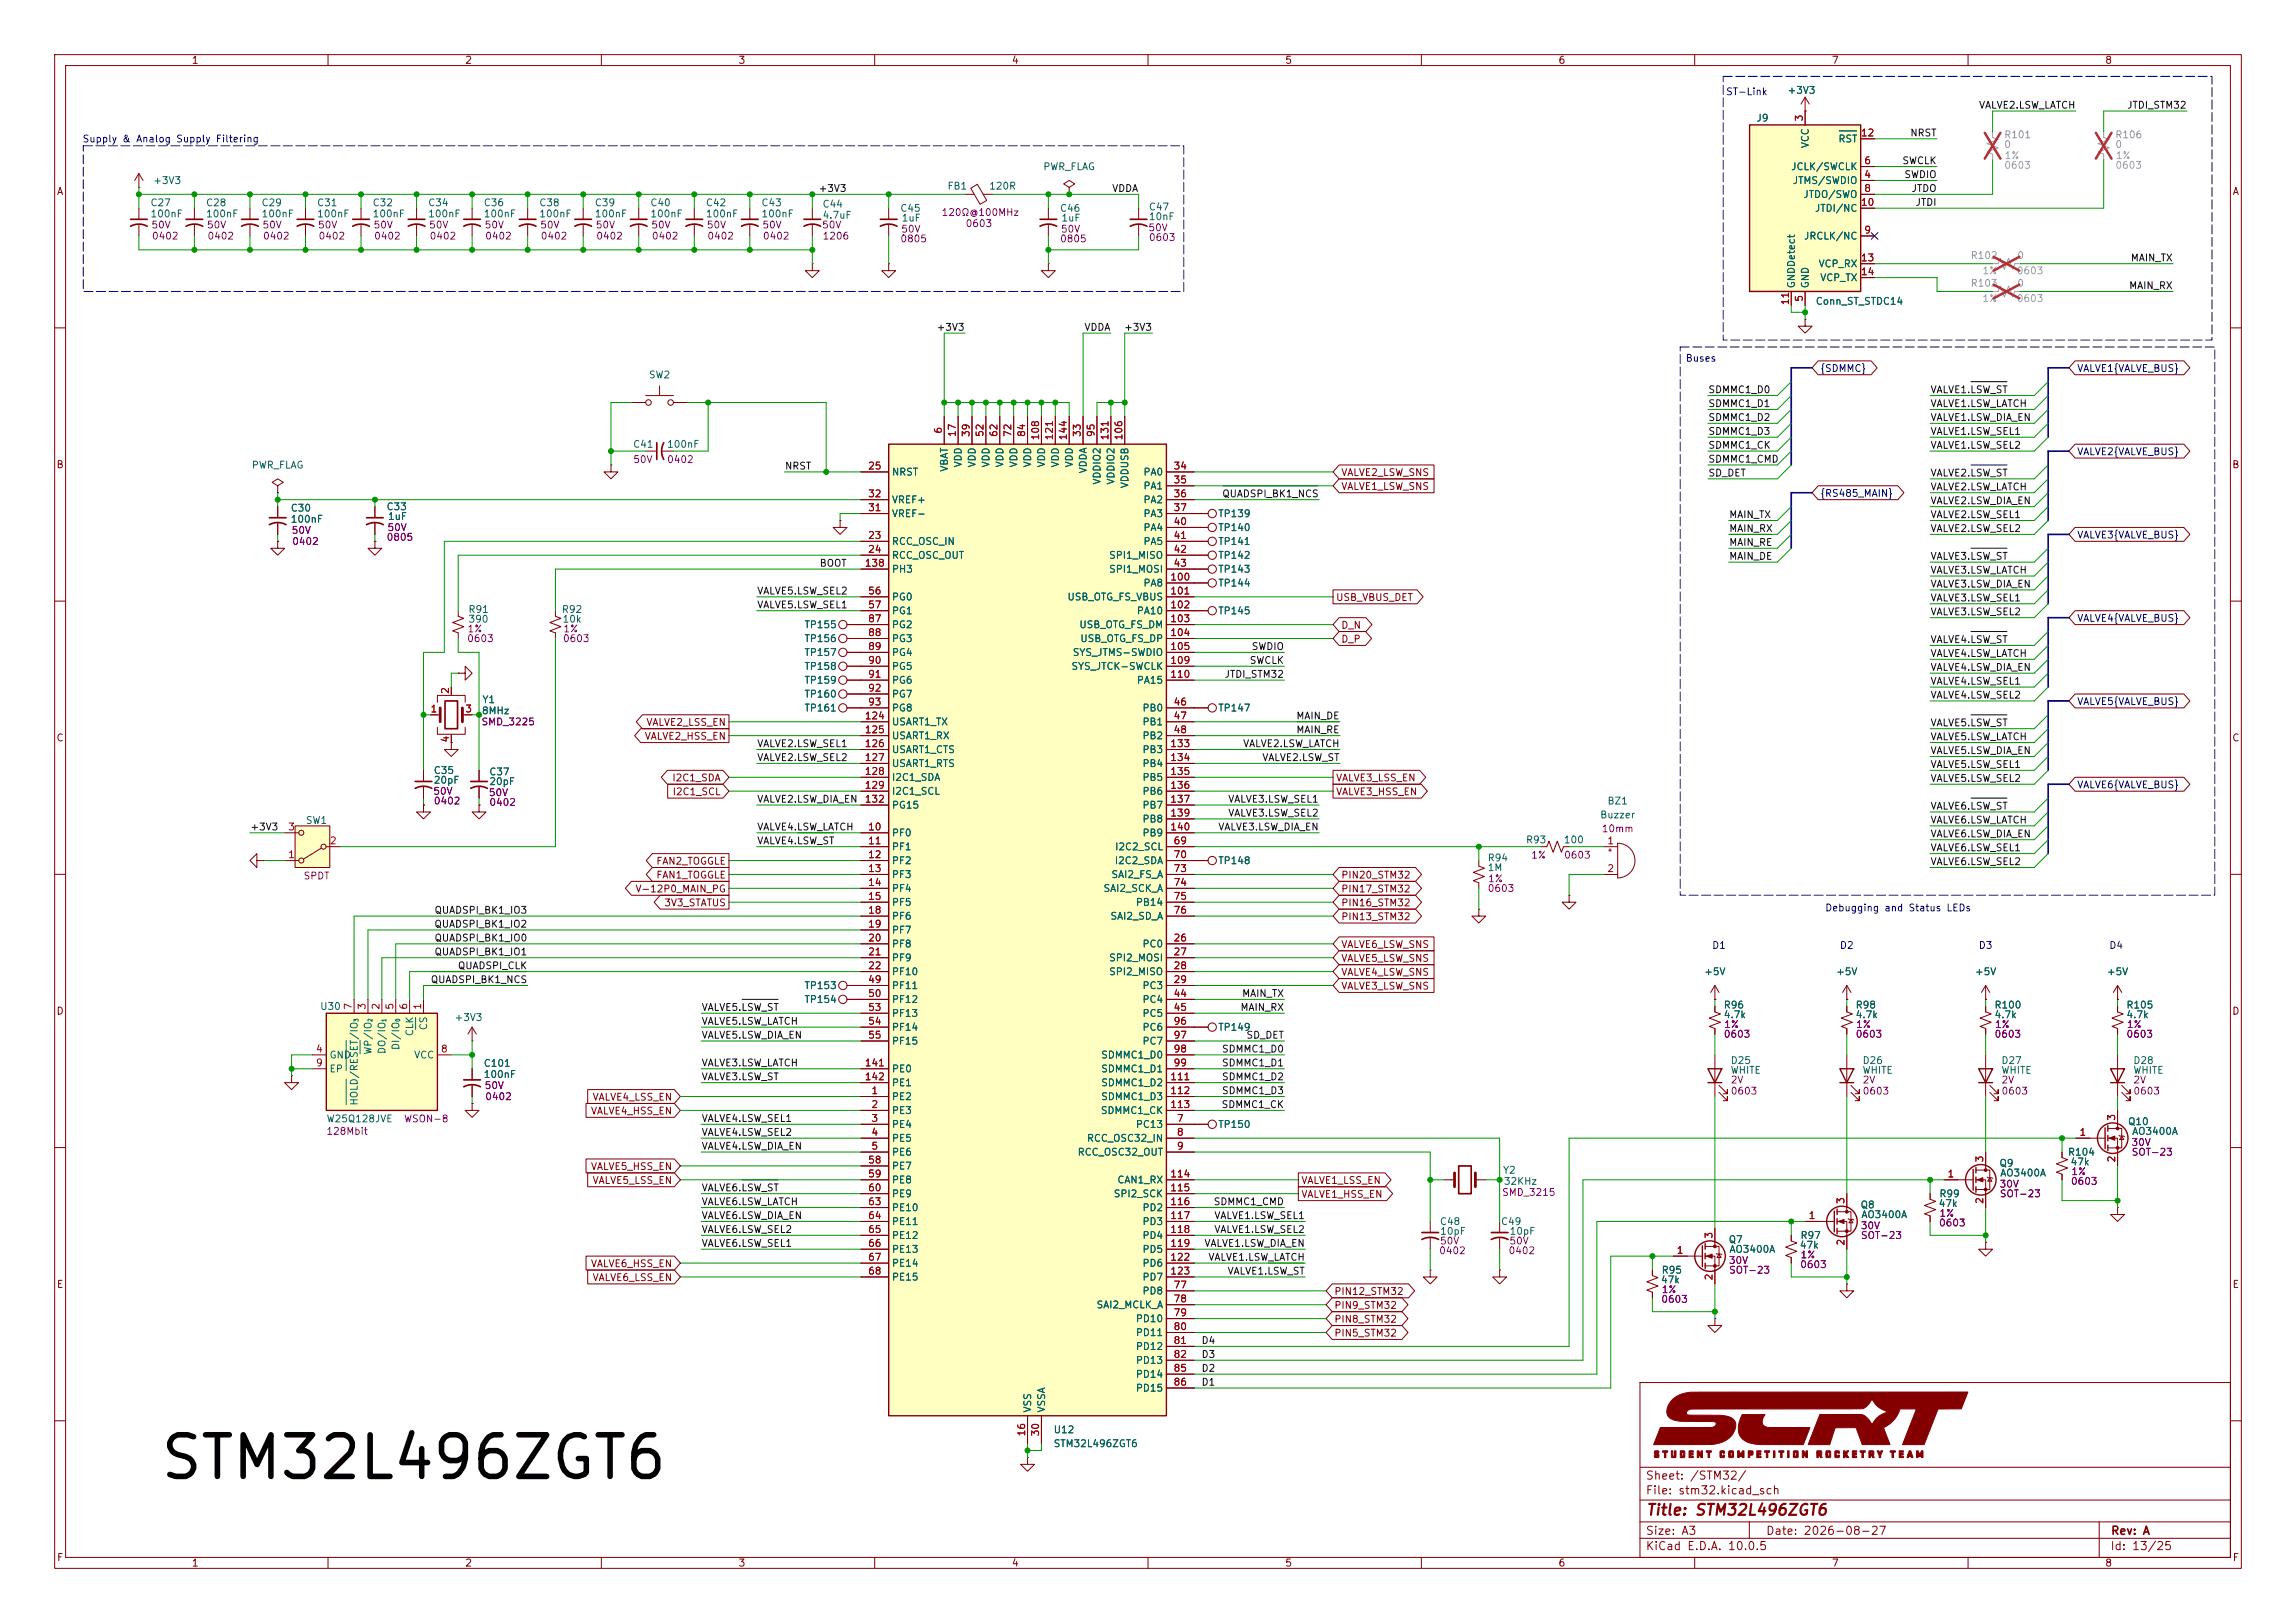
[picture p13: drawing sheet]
<svg xmlns="http://www.w3.org/2000/svg" width="420mm" height="297mm" viewBox="0 0 420 297" stroke-linecap="round" stroke-linejoin="round" font-family="sans-serif">
<defs><g id="words">
<text font-size="7.6" x="28.8" y="272.5">STM32L496ZGT6</text>
<text font-size="2" fill="#840000" x="301" y="277.8">Title: STM32L496ZGT6</text>
<g font-size="1.5" fill="#840000">
<text x="300.9" y="273.8">File: stm32.kicad_sch</text>
<text x="300.9" y="271.1">Sheet: /STM32/</text>
<text x="300.9" y="281.2">Size: A3</text>
<text x="322.9" y="281.2">Date: 2026-08-27</text>
<text x="386" y="281.2">Rev: A</text>
<text x="300.9" y="284">KiCad E.D.A. 10.0.5</text>
<text x="385.9" y="284">Id: 13/25</text>
</g>
<g font-size="1.3" fill="#840000">
<text x="35" y="12">1</text>
<text x="85" y="12">2</text>
<text x="135" y="12">3</text>
<text x="185" y="12">4</text>
<text x="235" y="12">5</text>
<text x="285" y="12">6</text>
<text x="335" y="12">7</text>
<text x="385" y="12">8</text>
<text x="10.3" y="36">A</text>
<text x="408.3" y="36">A</text>
<text x="10.2" y="86">B</text>
<text x="245.2" y="87.4">VALVE2_LSW_SNS</text>
<text x="245.2" y="90">VALVE1_LSW_SNS</text>
<text x="408.2" y="86">B</text>
<text x="244.3" y="110.3">USB_VBUS_DET</text>
<text x="245.2" y="115.4">D_N</text>
<text x="245.2" y="117.9">D_P</text>
<text x="10.2" y="136">C</text>
<text x="117.8" y="135.7">VALVE2_HSS_EN</text>
<text x="118.1" y="133.1">VALVE2_LSS_EN</text>
<text x="408.2" y="136">C</text>
<text x="122.9" y="143.3">I2C1_SDA</text>
<text x="244.3" y="143.3">VALVE3_LSS_EN</text>
<text x="122.9" y="145.8">I2C1_SCL</text>
<text x="244.3" y="145.8">VALVE3_HSS_EN</text>
<text x="119.9" y="158.5">FAN2_TOGGLE</text>
<text x="119.9" y="161.1">FAN1_TOGGLE</text>
<text x="245.2" y="161.1">PIN20_STM32</text>
<text x="116.1" y="163.6">V-12P0_MAIN_PG</text>
<text x="121.4" y="166.2">3V3_STATUS</text>
<text x="245.2" y="166.2">PIN16_STM32</text>
<text x="245.2" y="163.6">PIN17_STM32</text>
<text x="245.2" y="173.8">VALVE6_LSW_SNS</text>
<text x="245.2" y="168.7">PIN13_STM32</text>
<text x="245.2" y="176.3">VALVE5_LSW_SNS</text>
<text x="245.2" y="178.9">VALVE4_LSW_SNS</text>
<text x="10.2" y="186">D</text>
<text x="245.2" y="181.4">VALVE3_LSW_SNS</text>
<text x="408.2" y="186">D</text>
<text x="108.3" y="201.7">VALVE4_LSS_EN</text>
<text x="108" y="204.3">VALVE4_HSS_EN</text>
<text x="108" y="214.4">VALVE5_HSS_EN</text>
<text x="108.3" y="217">VALVE5_LSS_EN</text>
<text x="237.9" y="219.5">VALVE1_HSS_EN</text>
<text x="237.9" y="217">VALVE1_LSS_EN</text>
<text x="108" y="232.2">VALVE6_HSS_EN</text>
<text x="10.3" y="236">E</text>
<text x="108.3" y="234.7">VALVE6_LSS_EN</text>
<text x="244" y="239.8">PIN9_STM32</text>
<text x="244" y="237.3">PIN12_STM32</text>
<text x="408.3" y="236">E</text>
<text x="244" y="244.9">PIN5_STM32</text>
<text x="244" y="242.4">PIN8_STM32</text>
<text x="10.3" y="286">F</text>
<text x="35" y="287">1</text>
<text x="85" y="287">2</text>
<text x="135" y="287">3</text>
<text x="185" y="287">4</text>
<text x="235" y="287">5</text>
<text x="285" y="287">6</text>
<text x="335" y="287">7</text>
<text x="385" y="287">8</text>
<text x="408.3" y="286">F</text>
</g>
<g font-size="1.3" fill="#0000c2">
<text x="315.6" y="17.7">ST-Link</text>
<text x="15" y="26.4">Supply &amp; Analog Supply Filtering</text>
<text x="308.2" y="66.5">Buses</text>
<text x="333.8" y="167.1">Debugging and Status LEDs</text>
<text x="313.1" y="173.9">D1</text>
<text x="336.5" y="173.9">D2</text>
<text x="361.9" y="173.9">D3</text>
<text x="385.7" y="173.9">D4</text>
</g>
<g font-size="1.3" fill="#006464">
<text x="326.9" y="17.5">+3V3</text>
<text x="321.2" y="22.6">J9</text>
<text x="331.2" y="27.2" transform="rotate(-90 331.2 27.2)">VCC</text>
<text x="336.2" y="26.4">RST</text>
<text x="27.9" y="34">+3V3</text>
<text x="173.2" y="35">FB1</text>
<text x="180.8" y="35">120R</text>
<text x="190.7" y="31.4">PWR_FLAG</text>
<text x="327.5" y="31.4">JCLK/SWCLK</text>
<text x="327.8" y="34">JTMS/SWDIO</text>
<text x="27.4" y="38">C27</text>
<text x="27.4" y="40.1">100nF</text>
<text x="37.6" y="38">C28</text>
<text x="37.6" y="40.1">100nF</text>
<text x="47.7" y="38">C29</text>
<text x="47.7" y="40.1">100nF</text>
<text x="57.9" y="38">C31</text>
<text x="57.9" y="40.1">100nF</text>
<text x="68.1" y="38">C32</text>
<text x="68.1" y="40.1">100nF</text>
<text x="78.2" y="38">C34</text>
<text x="78.2" y="40.1">100nF</text>
<text x="88.4" y="38">C36</text>
<text x="88.4" y="40.1">100nF</text>
<text x="98.5" y="38">C38</text>
<text x="98.5" y="40.1">100nF</text>
<text x="108.7" y="38">C39</text>
<text x="108.7" y="40.1">100nF</text>
<text x="118.9" y="38">C40</text>
<text x="118.9" y="40.1">100nF</text>
<text x="129" y="38">C42</text>
<text x="129" y="40.1">100nF</text>
<text x="139.2" y="38">C43</text>
<text x="139.2" y="40.1">100nF</text>
<text x="150.4" y="38.3">C44</text>
<text x="150.4" y="40.3">4.7uF</text>
<text x="164.6" y="39.1">C45</text>
<text x="164.8" y="40.8">1uF</text>
<text x="193.8" y="39.1">C46</text>
<text x="194" y="40.8">1uF</text>
<text x="210" y="38.8">C47</text>
<text x="210" y="40.6">10nF</text>
<text x="329.8" y="36.5">JTDO/SWO</text>
<text x="331.9" y="39.1">JTDI/NC</text>
<text x="329.9" y="44.1">JRCLK/NC</text>
<text x="328.6" y="52.9" transform="rotate(-90 328.6 52.9)">GNDDetect</text>
<text x="331.2" y="52.9" transform="rotate(-90 331.2 52.9)">GND</text>
<text x="332.5" y="49.2">VCP_RX</text>
<text x="332.9" y="51.8">VCP_TX</text>
<text x="332" y="56.1">Conn_ST_STDC14</text>
<text x="118.6" y="69.5">SW2</text>
<text x="115.7" y="82.2">C41</text>
<text x="121.9" y="82.2">100nF</text>
<text x="46" y="86.1">PWR_FLAG</text>
<text x="163" y="87.3">NRST</text>
<text x="173.7" y="86.4" transform="rotate(-90 173.7 86.4)">VBAT</text>
<text x="176.2" y="85.6" transform="rotate(-90 176.2 85.6)">VDD</text>
<text x="178.8" y="85.6" transform="rotate(-90 178.8 85.6)">VDD</text>
<text x="181.3" y="85.6" transform="rotate(-90 181.3 85.6)">VDD</text>
<text x="183.8" y="85.6" transform="rotate(-90 183.8 85.6)">VDD</text>
<text x="186.4" y="85.6" transform="rotate(-90 186.4 85.6)">VDD</text>
<text x="188.9" y="85.6" transform="rotate(-90 188.9 85.6)">VDD</text>
<text x="191.5" y="85.6" transform="rotate(-90 191.5 85.6)">VDD</text>
<text x="194" y="85.6" transform="rotate(-90 194 85.6)">VDD</text>
<text x="196.5" y="85.6" transform="rotate(-90 196.5 85.6)">VDD</text>
<text x="199.1" y="86.7" transform="rotate(-90 199.1 86.7)">VDDA</text>
<text x="201.6" y="88.8" transform="rotate(-90 201.6 88.8)">VDDIO2</text>
<text x="204.2" y="88.8" transform="rotate(-90 204.2 88.8)">VDDIO2</text>
<text x="206.7" y="89.5" transform="rotate(-90 206.7 89.5)">VDDUSB</text>
<text x="209.1" y="87.3">PA0</text>
<text x="209.1" y="89.9">PA1</text>
<text x="53.1" y="93.9">C30</text>
<text x="53.1" y="96">100nF</text>
<text x="70.6" y="93.7">C33</text>
<text x="70.9" y="95.5">1uF</text>
<text x="163" y="94.9">VREF-</text>
<text x="163" y="92.4">VREF+</text>
<text x="209.1" y="92.4">PA2</text>
<text x="209.1" y="94.9">PA3</text>
<text x="222.7" y="94.9">TP139</text>
<text x="163" y="100">RCC_OSC_IN</text>
<text x="209.1" y="97.5">PA4</text>
<text x="209.1" y="100">PA5</text>
<text x="222.7" y="97.5">TP140</text>
<text x="222.7" y="100">TP141</text>
<text x="163" y="102.6">RCC_OSC_OUT</text>
<text x="163" y="105.1">PH3</text>
<text x="202.8" y="102.6">SPI1_MISO</text>
<text x="202.8" y="105.1">SPI1_MOSI</text>
<text x="209.1" y="107.6">PA8</text>
<text x="222.7" y="107.6">TP144</text>
<text x="222.7" y="102.6">TP142</text>
<text x="222.7" y="105.1">TP143</text>
<text x="85.6" y="112.5">R91</text>
<text x="102.7" y="112.5">R92</text>
<text x="163" y="110.2">PG0</text>
<text x="163" y="112.7">PG1</text>
<text x="195.1" y="110.2">USB_OTG_FS_VBUS</text>
<text x="207.8" y="112.7">PA10</text>
<text x="222.7" y="112.7">TP145</text>
<text x="85.6" y="114.2">390</text>
<text x="102.8" y="114.2">10k</text>
<text x="147.1" y="115.3">TP155</text>
<text x="147.1" y="117.8">TP156</text>
<text x="163" y="115.3">PG2</text>
<text x="163" y="117.8">PG3</text>
<text x="197.3" y="115.3">USB_OTG_FS_DM</text>
<text x="197.5" y="117.8">USB_OTG_FS_DP</text>
<text x="147.1" y="125.4">TP159</text>
<text x="147.1" y="122.9">TP158</text>
<text x="147.1" y="120.3">TP157</text>
<text x="163" y="120.3">PG4</text>
<text x="163" y="122.9">PG5</text>
<text x="163" y="125.4">PG6</text>
<text x="195.9" y="122.9">SYS_JTCK-SWCLK</text>
<text x="196.1" y="120.3">SYS_JTMS-SWDIO</text>
<text x="207.8" y="125.4">PA15</text>
<text x="88" y="131">8MHz</text>
<text x="88.1" y="129">Y1</text>
<text x="147.1" y="128">TP160</text>
<text x="147.1" y="130.5">TP161</text>
<text x="163" y="128">PG7</text>
<text x="163" y="130.5">PG8</text>
<text x="208.9" y="130.5">PB0</text>
<text x="222.7" y="130.5">TP147</text>
<text x="163" y="133">USART1_TX</text>
<text x="163" y="135.6">USART1_RX</text>
<text x="208.9" y="133">PB1</text>
<text x="208.9" y="135.6">PB2</text>
<text x="79.2" y="141.9">C35</text>
<text x="79.2" y="143.7">20pF</text>
<text x="89.4" y="142.2">C37</text>
<text x="89.4" y="144">20pF</text>
<text x="163" y="138.1">USART1_CTS</text>
<text x="163" y="140.7">USART1_RTS</text>
<text x="163" y="143.2">I2C1_SDA</text>
<text x="208.9" y="138.1">PB3</text>
<text x="208.9" y="140.7">PB4</text>
<text x="208.9" y="143.2">PB5</text>
<text x="163" y="145.7">I2C1_SCL</text>
<text x="163" y="148.3">PG15</text>
<text x="208.9" y="145.7">PB6</text>
<text x="208.9" y="148.3">PB7</text>
<text x="293.9" y="147.5">BZ1</text>
<text x="55.8" y="151.1">SW1</text>
<text x="163" y="153.4">PF0</text>
<text x="163" y="155.9">PF1</text>
<text x="203.9" y="155.9">I2C2_SCL</text>
<text x="208.9" y="150.8">PB8</text>
<text x="208.9" y="153.4">PB9</text>
<text x="279" y="154.6">R93</text>
<text x="285.9" y="154.6">100</text>
<text x="292.6" y="150.1">Buzzer</text>
<text x="163" y="158.4">PF2</text>
<text x="163" y="161">PF3</text>
<text x="203.2" y="161">SAI2_FS_A</text>
<text x="203.8" y="158.4">I2C2_SDA</text>
<text x="222.7" y="158.4">TP148</text>
<text x="272" y="157.9">R94</text>
<text x="272" y="159.7">1M</text>
<text x="163" y="163.5">PF4</text>
<text x="163" y="166.1">PF5</text>
<text x="201.7" y="163.5">SAI2_SCK_A</text>
<text x="207.7" y="166.1">PB14</text>
<text x="163" y="168.6">PF6</text>
<text x="163" y="171.1">PF7</text>
<text x="163" y="173.7">PF8</text>
<text x="203" y="168.6">SAI2_SD_A</text>
<text x="208.9" y="173.7">PC0</text>
<text x="163" y="176.2">PF9</text>
<text x="163" y="178.8">PF10</text>
<text x="202.8" y="176.2">SPI2_MOSI</text>
<text x="202.8" y="178.8">SPI2_MISO</text>
<text x="311.6" y="178.8">+5V</text>
<text x="335.8" y="178.8">+5V</text>
<text x="361.2" y="178.8">+5V</text>
<text x="385.3" y="178.8">+5V</text>
<text x="58.5" y="185.1">U30</text>
<text x="147.1" y="183.8">TP154</text>
<text x="147.1" y="181.3">TP153</text>
<text x="163" y="181.3">PF11</text>
<text x="163" y="183.8">PF12</text>
<text x="208.9" y="181.3">PC3</text>
<text x="208.9" y="183.8">PC4</text>
<text x="315.2" y="184.9">R96</text>
<text x="339.3" y="184.9">R98</text>
<text x="364.7" y="184.9">R100</text>
<text x="388.9" y="184.9">R105</text>
<text x="75.9" y="189.7" transform="rotate(-90 75.9 189.7)">CLK</text>
<text x="78.4" y="188.6" transform="rotate(-90 78.4 188.6)">CS</text>
<text x="83" y="187.1">+3V3</text>
<text x="163" y="186.4">PF13</text>
<text x="163" y="188.9">PF14</text>
<text x="163" y="191.5">PF15</text>
<text x="208.9" y="186.4">PC5</text>
<text x="208.9" y="188.9">PC6</text>
<text x="208.9" y="191.5">PC7</text>
<text x="222.7" y="188.9">TP149</text>
<text x="315.2" y="186.6">4.7k</text>
<text x="339.3" y="186.6">4.7k</text>
<text x="364.7" y="186.6">4.7k</text>
<text x="388.9" y="186.6">4.7k</text>
<text x="60.2" y="194">GND</text>
<text x="60.2" y="196.5">EP</text>
<text x="68.3" y="193.1" transform="rotate(-90 68.3 193.1)">WP/IO</text>
<text x="70.8" y="193" transform="rotate(-90 70.8 193)">DO/IO</text>
<text x="73.4" y="192.3" transform="rotate(-90 73.4 192.3)">DI/IO</text>
<text x="75.6" y="194">VCC</text>
<text x="88.4" y="195.5">C101</text>
<text x="88.4" y="197.6">100nF</text>
<text x="163" y="196.5">PE0</text>
<text x="201.3" y="194">SDMMC1_D0</text>
<text x="201.3" y="196.5">SDMMC1_D1</text>
<text x="316.5" y="195">D25</text>
<text x="316.5" y="196.8">WHITE</text>
<text x="340.6" y="195">D26</text>
<text x="340.6" y="196.8">WHITE</text>
<text x="366" y="195">D27</text>
<text x="366" y="196.8">WHITE</text>
<text x="390.1" y="195">D28</text>
<text x="390.1" y="196.8">WHITE</text>
<text x="65.7" y="202.4" transform="rotate(-90 65.7 202.4)">HOLD/RESET/IO</text>
<text x="163" y="201.6">PE2</text>
<text x="163" y="199.1">PE1</text>
<text x="201.3" y="199.1">SDMMC1_D2</text>
<text x="201.3" y="201.6">SDMMC1_D3</text>
<text x="59.6" y="205.7">W25Q128JVE</text>
<text x="163" y="204.2">PE3</text>
<text x="163" y="206.7">PE4</text>
<text x="163" y="209.2">PE5</text>
<text x="198.7" y="209.2">RCC_OSC32_IN</text>
<text x="201.3" y="204.2">SDMMC1_CK</text>
<text x="207.7" y="206.7">PC13</text>
<text x="222.7" y="206.7">TP150</text>
<text x="389.2" y="206.2">Q10</text>
<text x="389.9" y="208">AO3400A</text>
<text x="163" y="211.8">PE6</text>
<text x="163" y="214.3">PE7</text>
<text x="197" y="211.8">RCC_OSC32_OUT</text>
<text x="274.8" y="215.1">Y2</text>
<text x="365.6" y="213.8">Q9</text>
<text x="365.8" y="215.6">AO3400A</text>
<text x="378.2" y="211.8">R104</text>
<text x="378.6" y="213.6">47k</text>
<text x="163" y="216.9">PE8</text>
<text x="163" y="219.4">PE9</text>
<text x="163" y="221.9">PE10</text>
<text x="203.6" y="219.4">SPI2_SCK</text>
<text x="204.3" y="216.9">CAN1_RX</text>
<text x="208.9" y="221.9">PD2</text>
<text x="275" y="217.1">32KHz</text>
<text x="340.2" y="221.4">Q8</text>
<text x="354.5" y="221.2">47k</text>
<text x="354.6" y="219.4">R99</text>
<text x="163" y="224.5">PE11</text>
<text x="163" y="227">PE12</text>
<text x="208.9" y="224.5">PD3</text>
<text x="208.9" y="227">PD4</text>
<text x="263.3" y="224.5">C48</text>
<text x="263.3" y="226.3">10pF</text>
<text x="274.5" y="224.5">C49</text>
<text x="276" y="226.3">10pF</text>
<text x="316.1" y="227.8">Q7</text>
<text x="329.2" y="227">R97</text>
<text x="340.4" y="223.2">AO3400A</text>
<text x="163" y="229.6">PE13</text>
<text x="163" y="232.1">PE14</text>
<text x="208.9" y="229.6">PD5</text>
<text x="208.9" y="232.1">PD6</text>
<text x="303.8" y="233.4">R95</text>
<text x="316.2" y="229.6">AO3400A</text>
<text x="329.1" y="228.8">47k</text>
<text x="163" y="234.6">PE15</text>
<text x="200.5" y="239.7">SAI2_MCLK_A</text>
<text x="208.9" y="237.2">PD8</text>
<text x="208.9" y="234.6">PD7</text>
<text x="303.7" y="235.2">47k</text>
<text x="207.7" y="242.3">PD10</text>
<text x="207.7" y="244.8">PD11</text>
<text x="207.7" y="247.3">PD12</text>
<text x="207.7" y="249.9">PD13</text>
<text x="207.7" y="252.4">PD14</text>
<text x="207.7" y="255">PD15</text>
<text x="188.9" y="258.6" transform="rotate(-90 188.9 258.6)">VSS</text>
<text x="191.5" y="258.6" transform="rotate(-90 191.5 258.6)">VSSA</text>
<text x="192.6" y="262.6">U12</text>
<text x="192.6" y="265.1">STM32L496ZGT6</text>
</g>
<g font-size="1.3" fill="#a90000">
<text x="330.1" y="22.3" transform="rotate(-90 330.1 22.3)">3</text>
<text x="340.3" y="25.3">12</text>
<text x="340.9" y="32.9">4</text>
<text x="340.9" y="30.3">6</text>
<text x="340.9" y="35.4">8</text>
<text x="340.3" y="38">10</text>
<text x="340.9" y="43">9</text>
<text x="340.3" y="48.1">13</text>
<text x="340.3" y="50.7">14</text>
<text x="327.5" y="55.9" transform="rotate(-90 327.5 55.9)">11</text>
<text x="330.1" y="55.3" transform="rotate(-90 330.1 55.3)">5</text>
<text x="172.6" y="79.5" transform="rotate(-90 172.6 79.5)">6</text>
<text x="175.1" y="80.1" transform="rotate(-90 175.1 80.1)">17</text>
<text x="177.7" y="80.1" transform="rotate(-90 177.7 80.1)">39</text>
<text x="180.2" y="80.1" transform="rotate(-90 180.2 80.1)">52</text>
<text x="182.7" y="80.1" transform="rotate(-90 182.7 80.1)">62</text>
<text x="185.3" y="80.1" transform="rotate(-90 185.3 80.1)">72</text>
<text x="187.8" y="80.1" transform="rotate(-90 187.8 80.1)">84</text>
<text x="190.4" y="80.7" transform="rotate(-90 190.4 80.7)">108</text>
<text x="192.9" y="80.7" transform="rotate(-90 192.9 80.7)">121</text>
<text x="195.4" y="80.7" transform="rotate(-90 195.4 80.7)">144</text>
<text x="198" y="80.1" transform="rotate(-90 198 80.1)">33</text>
<text x="200.5" y="80.1" transform="rotate(-90 200.5 80.1)">95</text>
<text x="203.1" y="80.7" transform="rotate(-90 203.1 80.7)">131</text>
<text x="205.6" y="80.7" transform="rotate(-90 205.6 80.7)">106</text>
<text x="158.7" y="86.2">25</text>
<text x="214.6" y="86.2">34</text>
<text x="214.6" y="88.8">35</text>
<text x="158.7" y="93.8">31</text>
<text x="158.7" y="91.3">32</text>
<text x="214.6" y="91.3">36</text>
<text x="214.6" y="93.8">37</text>
<text x="158.7" y="98.9">23</text>
<text x="158.7" y="101.5">24</text>
<text x="214.6" y="96.4">40</text>
<text x="214.6" y="98.9">41</text>
<text x="214.6" y="101.5">42</text>
<text x="158.1" y="104">138</text>
<text x="214" y="106.5">100</text>
<text x="214.6" y="104">43</text>
<text x="158.7" y="109.1">56</text>
<text x="158.7" y="111.6">57</text>
<text x="214" y="109.1">101</text>
<text x="214" y="111.6">102</text>
<text x="158.7" y="114.2">87</text>
<text x="158.7" y="116.7">88</text>
<text x="158.7" y="119.2">89</text>
<text x="214" y="114.2">103</text>
<text x="214" y="116.7">104</text>
<text x="214" y="119.2">105</text>
<text x="158.7" y="121.8">90</text>
<text x="158.7" y="124.3">91</text>
<text x="214" y="121.8">109</text>
<text x="214" y="124.3">110</text>
<text x="78.6" y="130.7">1</text>
<text x="82.4" y="127.1" transform="rotate(-90 82.4 127.1)">2</text>
<text x="85" y="130.7">3</text>
<text x="158.1" y="131.9">124</text>
<text x="158.7" y="126.9">92</text>
<text x="158.7" y="129.4">93</text>
<text x="214.6" y="129.4">46</text>
<text x="214.6" y="131.9">47</text>
<text x="82.4" y="136" transform="rotate(-90 82.4 136)">4</text>
<text x="158.1" y="134.5">125</text>
<text x="158.1" y="137">126</text>
<text x="214" y="137">133</text>
<text x="214.6" y="134.5">48</text>
<text x="158.1" y="139.6">127</text>
<text x="158.1" y="142.1">128</text>
<text x="214" y="139.6">134</text>
<text x="214" y="142.1">135</text>
<text x="158.1" y="144.6">129</text>
<text x="158.1" y="147.2">132</text>
<text x="214" y="144.6">136</text>
<text x="214" y="147.2">137</text>
<text x="214" y="149.7">139</text>
<text x="52.6" y="152.3">3</text>
<text x="60.2" y="154.8">2</text>
<text x="158.7" y="152.3">10</text>
<text x="158.7" y="154.8">11</text>
<text x="214" y="152.3">140</text>
<text x="214.6" y="154.8">69</text>
<text x="293.9" y="154.8">1</text>
<text x="52.6" y="157.3">1</text>
<text x="158.7" y="157.3">12</text>
<text x="158.7" y="159.9">13</text>
<text x="214.6" y="157.3">70</text>
<text x="214.6" y="159.9">73</text>
<text x="293.9" y="159.9">2</text>
<text x="158.7" y="162.4">14</text>
<text x="158.7" y="165">15</text>
<text x="158.7" y="167.5">18</text>
<text x="214.6" y="162.4">74</text>
<text x="214.6" y="165">75</text>
<text x="214.6" y="167.5">76</text>
<text x="158.7" y="170">19</text>
<text x="158.7" y="172.6">20</text>
<text x="214.6" y="172.6">26</text>
<text x="158.7" y="175.1">21</text>
<text x="158.7" y="177.7">22</text>
<text x="214.6" y="175.1">27</text>
<text x="214.6" y="177.7">28</text>
<text x="64.6" y="184.9" transform="rotate(-90 64.6 184.9)">7</text>
<text x="67.2" y="184.9" transform="rotate(-90 67.2 184.9)">3</text>
<text x="69.7" y="184.9" transform="rotate(-90 69.7 184.9)">2</text>
<text x="72.3" y="184.9" transform="rotate(-90 72.3 184.9)">5</text>
<text x="74.8" y="184.9" transform="rotate(-90 74.8 184.9)">6</text>
<text x="77.3" y="184.9" transform="rotate(-90 77.3 184.9)">1</text>
<text x="158.7" y="180.2">49</text>
<text x="158.7" y="182.7">50</text>
<text x="158.7" y="185.3">53</text>
<text x="214.6" y="180.2">29</text>
<text x="214.6" y="182.7">44</text>
<text x="214.6" y="185.3">45</text>
<text x="158.7" y="187.8">54</text>
<text x="158.7" y="190.4">55</text>
<text x="214.6" y="187.8">96</text>
<text x="214.6" y="190.4">97</text>
<text x="57.7" y="192.9">4</text>
<text x="57.7" y="195.4">9</text>
<text x="80.5" y="192.9">8</text>
<text x="158.1" y="195.4">141</text>
<text x="158.1" y="198">142</text>
<text x="214" y="198">111</text>
<text x="214.6" y="192.9">98</text>
<text x="214.6" y="195.4">99</text>
<text x="159.3" y="200.5">1</text>
<text x="159.3" y="203.1">2</text>
<text x="214" y="200.5">112</text>
<text x="214" y="203.1">113</text>
<text x="159.3" y="205.6">3</text>
<text x="159.3" y="208.1">4</text>
<text x="215.2" y="205.6">7</text>
<text x="215.2" y="208.1">8</text>
<text x="380.3" y="208.1">1</text>
<text x="387.2" y="205.2" transform="rotate(-90 387.2 205.2)">3</text>
<text x="158.7" y="213.2">58</text>
<text x="158.7" y="215.8">59</text>
<text x="159.3" y="210.7">5</text>
<text x="214" y="215.8">114</text>
<text x="215.2" y="210.7">9</text>
<text x="356.1" y="215.8">1</text>
<text x="363.1" y="212.8" transform="rotate(-90 363.1 212.8)">3</text>
<text x="387.2" y="212.8" transform="rotate(-90 387.2 212.8)">2</text>
<text x="158.7" y="218.3">60</text>
<text x="158.7" y="220.8">63</text>
<text x="214" y="218.3">115</text>
<text x="214" y="220.8">116</text>
<text x="337.7" y="220.4" transform="rotate(-90 337.7 220.4)">3</text>
<text x="363.1" y="220.4" transform="rotate(-90 363.1 220.4)">2</text>
<text x="158.7" y="223.4">64</text>
<text x="158.7" y="225.9">65</text>
<text x="214" y="223.4">117</text>
<text x="214" y="225.9">118</text>
<text x="313.6" y="226.8" transform="rotate(-90 313.6 226.8)">3</text>
<text x="330.7" y="223.4">1</text>
<text x="158.7" y="228.5">66</text>
<text x="158.7" y="231">67</text>
<text x="158.7" y="233.5">68</text>
<text x="214" y="228.5">119</text>
<text x="214" y="231">122</text>
<text x="214" y="233.5">123</text>
<text x="306.6" y="229.7">1</text>
<text x="337.7" y="228.1" transform="rotate(-90 337.7 228.1)">2</text>
<text x="214.6" y="236.1">77</text>
<text x="214.6" y="238.6">78</text>
<text x="313.6" y="234.4" transform="rotate(-90 313.6 234.4)">2</text>
<text x="214.6" y="241.2">79</text>
<text x="214.6" y="243.7">80</text>
<text x="214.6" y="246.2">81</text>
<text x="214.6" y="248.8">82</text>
<text x="214.6" y="251.3">85</text>
<text x="214.6" y="253.9">86</text>
<text x="187.8" y="263" transform="rotate(-90 187.8 263)">16</text>
<text x="190.4" y="263" transform="rotate(-90 190.4 263)">30</text>
</g>
<g font-size="1.3" fill="#0f0f0f">
<text x="361.9" y="20.2">VALVE2.LSW_LATCH</text>
<text x="389" y="20.2">JTDI_STM32</text>
<text x="349.3" y="25.3">NRST</text>
<text x="149.6" y="35.4">+3V3</text>
<text x="203.3" y="35.4">VDDA</text>
<text x="347.9" y="30.4">SWCLK</text>
<text x="348.2" y="32.9">SWDIO</text>
<text x="349.6" y="35.4">JTDO</text>
<text x="350.3" y="38">JTDI</text>
<text x="389.4" y="53.2">MAIN_RX</text>
<text x="389.7" y="48.1">MAIN_TX</text>
<text x="171.2" y="60.8">+3V3</text>
<text x="198.3" y="60.8">VDDA</text>
<text x="205.5" y="60.8">+3V3</text>
<text x="312.4" y="72.3">SDMMC1_D0</text>
<text x="312.4" y="74.8">SDMMC1_D1</text>
<text x="312.4" y="77.3">SDMMC1_D2</text>
<text x="353" y="72.3">VALVE1.LSW_ST</text>
<text x="353" y="77.3">VALVE1.LSW_DIA_EN</text>
<text x="353" y="74.8">VALVE1.LSW_LATCH</text>
<text x="312.4" y="79.9">SDMMC1_D3</text>
<text x="312.4" y="82.4">SDMMC1_CK</text>
<text x="353" y="82.4">VALVE1.LSW_SEL2</text>
<text x="353" y="79.9">VALVE1.LSW_SEL1</text>
<text x="143.5" y="86.2">NRST</text>
<text x="312.4" y="87.5">SD_DET</text>
<text x="312.4" y="85">SDMMC1_CMD</text>
<text x="353" y="87.5">VALVE2.LSW_ST</text>
<text x="223.5" y="91.3">QUADSPI_BK1_NCS</text>
<text x="316.2" y="95.1">MAIN_TX</text>
<text x="353" y="92.6">VALVE2.LSW_DIA_EN</text>
<text x="353" y="95.1">VALVE2.LSW_SEL1</text>
<text x="353" y="90">VALVE2.LSW_LATCH</text>
<text x="316.2" y="100.2">MAIN_RE</text>
<text x="316.2" y="97.7">MAIN_RX</text>
<text x="353" y="97.7">VALVE2.LSW_SEL2</text>
<text x="149.8" y="104">BOOT</text>
<text x="316.2" y="102.7">MAIN_DE</text>
<text x="353" y="102.7">VALVE3.LSW_ST</text>
<text x="353" y="105.3">VALVE3.LSW_LATCH</text>
<text x="353" y="107.8">VALVE3.LSW_DIA_EN</text>
<text x="138.4" y="111.6">VALVE5.LSW_SEL1</text>
<text x="138.4" y="109.1">VALVE5.LSW_SEL2</text>
<text x="353" y="110.4">VALVE3.LSW_SEL1</text>
<text x="353" y="112.9">VALVE3.LSW_SEL2</text>
<text x="228.9" y="119.3">SWDIO</text>
<text x="353" y="118">VALVE4.LSW_ST</text>
<text x="223.9" y="124.3">JTDI_STM32</text>
<text x="228.5" y="121.8">SWCLK</text>
<text x="353" y="120.5">VALVE4.LSW_LATCH</text>
<text x="353" y="123.1">VALVE4.LSW_DIA_EN</text>
<text x="353" y="125.6">VALVE4.LSW_SEL1</text>
<text x="237" y="132">MAIN_DE</text>
<text x="353" y="128.1">VALVE4.LSW_SEL2</text>
<text x="138.4" y="137">VALVE2.LSW_SEL1</text>
<text x="227.3" y="137">VALVE2.LSW_LATCH</text>
<text x="237" y="134.5">MAIN_RE</text>
<text x="353" y="133.2">VALVE5.LSW_ST</text>
<text x="353" y="135.8">VALVE5.LSW_LATCH</text>
<text x="138.4" y="139.6">VALVE2.LSW_SEL2</text>
<text x="230.8" y="139.6">VALVE2.LSW_ST</text>
<text x="353" y="138.3">VALVE5.LSW_DIA_EN</text>
<text x="353" y="140.8">VALVE5.LSW_SEL1</text>
<text x="353" y="143.4">VALVE5.LSW_SEL2</text>
<text x="138.4" y="147.2">VALVE2.LSW_DIA_EN</text>
<text x="224.6" y="149.7">VALVE3.LSW_SEL2</text>
<text x="224.6" y="147.2">VALVE3.LSW_SEL1</text>
<text x="353" y="148.5">VALVE6.LSW_ST</text>
<text x="45.7" y="152.3">+3V3</text>
<text x="138.4" y="152.3">VALVE4.LSW_LATCH</text>
<text x="138.4" y="154.8">VALVE4.LSW_ST</text>
<text x="222.7" y="152.3">VALVE3.LSW_DIA_EN</text>
<text x="353" y="153.5">VALVE6.LSW_DIA_EN</text>
<text x="353" y="151">VALVE6.LSW_LATCH</text>
<text x="353" y="158.6">VALVE6.LSW_SEL2</text>
<text x="353" y="156.1">VALVE6.LSW_SEL1</text>
<text x="79.4" y="167.5">QUADSPI_BK1_IO3</text>
<text x="79.4" y="170.1">QUADSPI_BK1_IO2</text>
<text x="79.4" y="172.6">QUADSPI_BK1_IO0</text>
<text x="79.4" y="175.1">QUADSPI_BK1_IO1</text>
<text x="83.7" y="177.7">QUADSPI_CLK</text>
<text x="78.7" y="180.2">QUADSPI_BK1_NCS</text>
<text x="128.2" y="185.3">VALVE5.LSW_ST</text>
<text x="226.8" y="185.3">MAIN_RX</text>
<text x="227.1" y="182.8">MAIN_TX</text>
<text x="128.2" y="187.8">VALVE5.LSW_LATCH</text>
<text x="128.2" y="190.4">VALVE5.LSW_DIA_EN</text>
<text x="227.9" y="190.4">SD_DET</text>
<text x="128.2" y="198">VALVE3.LSW_ST</text>
<text x="128.2" y="195.5">VALVE3.LSW_LATCH</text>
<text x="223.4" y="198">SDMMC1_D2</text>
<text x="223.4" y="195.5">SDMMC1_D1</text>
<text x="223.4" y="192.9">SDMMC1_D0</text>
<text x="223.4" y="203.1">SDMMC1_CK</text>
<text x="223.4" y="200.5">SDMMC1_D3</text>
<text x="128.2" y="208.2">VALVE4.LSW_SEL2</text>
<text x="128.2" y="205.6">VALVE4.LSW_SEL1</text>
<text x="128.2" y="210.7">VALVE4.LSW_DIA_EN</text>
<text x="128.2" y="220.9">VALVE6.LSW_LATCH</text>
<text x="128.2" y="218.3">VALVE6.LSW_ST</text>
<text x="221.9" y="220.9">SDMMC1_CMD</text>
<text x="128.2" y="223.4">VALVE6.LSW_DIA_EN</text>
<text x="128.2" y="225.9">VALVE6.LSW_SEL2</text>
<text x="222" y="225.9">VALVE1.LSW_SEL2</text>
<text x="222" y="223.4">VALVE1.LSW_SEL1</text>
<text x="128.2" y="228.5">VALVE6.LSW_SEL1</text>
<text x="220.2" y="228.5">VALVE1.LSW_DIA_EN</text>
<text x="220.9" y="231">VALVE1.LSW_LATCH</text>
<text x="224.4" y="233.6">VALVE1.LSW_ST</text>
<text x="219.7" y="246.3">D4</text>
<text x="219.7" y="248.8">D3</text>
<text x="219.7" y="251.3">D2</text>
<text x="219.7" y="253.9">D1</text>
</g>
<g font-size="1.3" fill="#989898">
<text x="366.5" y="25.6">R101</text>
<text x="366.5" y="27.4">0</text>
<text x="386.8" y="25.6">R106</text>
<text x="386.8" y="27.4">0</text>
<text x="360.4" y="47.7">R102</text>
<text x="368.9" y="47.7">0</text>
<text x="360.4" y="52.8">R103</text>
<text x="368.9" y="52.8">0</text>
</g>
<g font-size="1.3" fill="#a1a1a1">
<text x="366.6" y="29.4">1%</text>
<text x="386.9" y="29.4">1%</text>
<text x="366.5" y="31.2">0603</text>
<text x="386.8" y="31.2">0603</text>
<text x="362.5" y="50.5">1%</text>
<text x="368.8" y="50.5">0603</text>
<text x="362.5" y="55.6">1%</text>
<text x="368.8" y="55.6">0603</text>
</g>
<g font-size="1.3" fill="#840084">
<text x="172.1" y="39.8">120Ω@100MHz</text>
<text x="176.5" y="41.9">0603</text>
<text x="27.6" y="42.1">50V</text>
<text x="27.7" y="44.1">0402</text>
<text x="37.7" y="42.1">50V</text>
<text x="37.8" y="44.1">0402</text>
<text x="47.9" y="42.1">50V</text>
<text x="48" y="44.1">0402</text>
<text x="58.1" y="42.1">50V</text>
<text x="58.2" y="44.1">0402</text>
<text x="68.2" y="42.1">50V</text>
<text x="68.3" y="44.1">0402</text>
<text x="78.4" y="42.1">50V</text>
<text x="78.5" y="44.1">0402</text>
<text x="88.5" y="42.1">50V</text>
<text x="88.6" y="44.1">0402</text>
<text x="98.7" y="42.1">50V</text>
<text x="98.8" y="44.1">0402</text>
<text x="108.9" y="42.1">50V</text>
<text x="109" y="44.1">0402</text>
<text x="119" y="42.1">50V</text>
<text x="119.1" y="44.1">0402</text>
<text x="129.2" y="42.1">50V</text>
<text x="129.3" y="44.1">0402</text>
<text x="139.3" y="42.1">50V</text>
<text x="139.4" y="44.1">0402</text>
<text x="150.3" y="42.1">50V</text>
<text x="150.4" y="44.1">1206</text>
<text x="164.6" y="44.7">0805</text>
<text x="164.7" y="42.9">50V</text>
<text x="193.8" y="44.7">0805</text>
<text x="194" y="42.9">50V</text>
<text x="210" y="42.6">50V</text>
<text x="210.1" y="44.4">0603</text>
<text x="115.7" y="85">50V</text>
<text x="121.9" y="85">0402</text>
<text x="53.2" y="98">50V</text>
<text x="53.3" y="100">0402</text>
<text x="70.6" y="99.3">0805</text>
<text x="70.8" y="97.5">50V</text>
<text x="85.3" y="117.8">0603</text>
<text x="85.4" y="116">1%</text>
<text x="102.9" y="117.8">0603</text>
<text x="102.9" y="116">1%</text>
<text x="88" y="133">SMD_3225</text>
<text x="79.1" y="145.7">50V</text>
<text x="79.2" y="147.5">0402</text>
<text x="89.3" y="146">50V</text>
<text x="89.4" y="147.8">0402</text>
<text x="292.9" y="152.6">10mm</text>
<text x="55.4" y="161.2">SPDT</text>
<text x="272.1" y="161.7">1%</text>
<text x="280" y="157.4">1%</text>
<text x="286" y="157.4">0603</text>
<text x="272" y="163.5">0603</text>
<text x="315.2" y="190.2">0603</text>
<text x="315.3" y="188.4">1%</text>
<text x="339.3" y="190.2">0603</text>
<text x="339.4" y="188.4">1%</text>
<text x="364.7" y="190.2">0603</text>
<text x="364.8" y="188.4">1%</text>
<text x="388.9" y="190.2">0603</text>
<text x="388.9" y="188.4">1%</text>
<text x="88.5" y="199.6">50V</text>
<text x="88.6" y="201.6">0402</text>
<text x="316.5" y="198.6">2V</text>
<text x="316.5" y="200.6">0603</text>
<text x="340.6" y="198.6">2V</text>
<text x="340.6" y="200.6">0603</text>
<text x="366" y="198.6">2V</text>
<text x="366" y="200.6">0603</text>
<text x="390.1" y="198.6">2V</text>
<text x="390.1" y="200.6">0603</text>
<text x="59.6" y="208">128Mbit</text>
<text x="73.8" y="205.7">WSON-8</text>
<text x="378.8" y="215.3">1%</text>
<text x="389.8" y="210">30V</text>
<text x="389.8" y="211.8">SOT-23</text>
<text x="274.7" y="219.1">SMD_3215</text>
<text x="365.7" y="217.6">30V</text>
<text x="365.7" y="219.4">SOT-23</text>
<text x="378.7" y="217.1">0603</text>
<text x="340.3" y="225.2">30V</text>
<text x="340.3" y="227">SOT-23</text>
<text x="354.6" y="224.7">0603</text>
<text x="354.7" y="223">1%</text>
<text x="263.1" y="229.8">0402</text>
<text x="263.3" y="228">50V</text>
<text x="275.8" y="229.8">0402</text>
<text x="276" y="228">50V</text>
<text x="316.1" y="231.6">30V</text>
<text x="316.2" y="233.4">SOT-23</text>
<text x="329.2" y="232.4">0603</text>
<text x="329.3" y="230.6">1%</text>
<text x="303.8" y="238.7">0603</text>
<text x="303.9" y="236.9">1%</text>
</g>
<g font-size="1.3" fill="#000084">
<text x="332.9" y="68.4">{SDMMC}</text>
<text x="379.9" y="68.4">VALVE1{VALVE_BUS}</text>
<text x="379.9" y="83.6">VALVE2{VALVE_BUS}</text>
<text x="332.9" y="91.2">{RS485_MAIN}</text>
<text x="379.9" y="98.8">VALVE3{VALVE_BUS}</text>
<text x="379.9" y="114.1">VALVE4{VALVE_BUS}</text>
<text x="379.9" y="129.3">VALVE5{VALVE_BUS}</text>
<text x="379.9" y="144.6">VALVE6{VALVE_BUS}</text>
</g>
<g font-size=".8" fill="#006464">
<text x="65.7" y="187.1" transform="rotate(-90 65.7 187.1)">3</text>
<text x="68.3" y="187.1" transform="rotate(-90 68.3 187.1)">2</text>
<text x="70.8" y="187.1" transform="rotate(-90 70.8 187.1)">1</text>
<text x="73.4" y="187.1" transform="rotate(-90 73.4 187.1)">0</text>
</g>
</g></defs>
<g fill="none" stroke="#840000" stroke-width=".18">
<path d="M10 10h400v277h-400zM12 12h396v273h-396zM60 10v2M110 10v2M160 10v2M210 10v2M260 10v2M310 10v2M360 10v2M25.4 34.3h.1M25.4 31.8l-.8 1.2M25.4 31.8l.8 1.2"/>
<path d="M25.4 31.8v2.5M86.4 38.1v2M195.6 34.3l1-.6-1-.7-1 .7 1 .6v1.3M195.6 35.6h.1M86.4 41.1v2.1M10 60h2M408 60h2M68.6 92.7v2M68.6 95.8v2M10 110h2M408 110h2M218.4 129.5h2.6"/>
<path d="M10 160h2M408 160h2M270.5 166.4v1.2h1.3l-1.3 1.3-1.3-1.3h1.3M270.5 166.4h.1M10 210h2M408 210h2M300 253h108v32h-108zM10 260h2M300 278.5h108M300 274.5h108M300 268.5h108M320 278.5v3"/>
<path d="M384 278.5v6.5M408 260h2M60 285v2M110 285v2M160 285v2M210 285v2M260 285v2M300 281.5h108M310 285v2M360 285v2"/>
<circle cx="221.7" cy="129.5" r=".76"/>
</g>
<g fill="#840000" stroke="#840000" stroke-width=".18">
<path d="M302.7 265.5l.7 .1v.3l-.5-.2v.2a.43 .43 0 0 1 .6 .3 .43 .43 0 0 1-.3 .5h-.5l-.1-.3 .6 .1v-.2a.48 .48 0 0 1-.5-.2 .48 .48 0 0 1 0-.6z"/>
<path d="M304.1 265.5h1v.2h-.4v1h-.2v-1h-.4z"/>
<path d="M305.7 265.5h.3v1h.3v-1h.3v1.1l-.1 .1h-.7l-.1-.1z"/>
<path d="M307.4 265.5h.7l.1 .1v1l-.1 .1h-.7v-.6h.2v.4h.3v-.8h-.3v.4h-.2z"/>
<path d="M309 265.5h.7v.2h-.5v.3h.5v.2h-.5v.3h.5v.2h-.7z"/>
<path d="M310.5 265.5h.2l.4 .7v-.7h.3v1.2h-.3l-.4-.7v.7h-.2z"/>
<path d="M312.1 265.5h.9v.2h-.3v1h-.3v-1h-.3z"/>
<path d="M314.7 265.5h.6l.1 .1 .1 .3h-.3v-.2h-.3v.8h.3v-.2h.3l-.2 .4h-.6l-.1-.1v-1z"/>
<path d="M316.2 265.6l.1-.1h.7l.1 .1v1l-.1 .1h-.7l-.1-.1v-.5h.3v.4h.3v-.8h-.3v.4h-.3z"/>
<path d="M317.9 265.5h.2l.3 .7 .3-.7h.3v1.2h-.3v-.6l-.1 .4h-.3l-.2-.4v.6h-.2z"/>
<path d="M319.8 265.5h.4a.41 .41 0 0 1 .5 .3 .41 .41 0 0 1-.4 .5h-.2v.4h-.3v-.8l.6 .1v-.3l-.6 .2z"/>
<path d="M321.4 265.5h.7v.2h-.5v.3h.5v.2h-.5v.3h.5v.2h-.7z"/>
<path d="M322.8 265.5h.9v.2h-.3v1h-.3v-1h-.3z"/>
<path d="M324.4 265.5h.3v1.2h-.3z"/>
<path d="M325.4 265.5h.9v.2h-.3v1h-.3v-1h-.3z"/>
<path d="M327 265.5h.3v1.2h-.3z"/>
<path d="M328.1 265.5h.7l.1 .1v1l-.1 .1h-.6l-.2-.1v-.5h.3v.4h.3v-.8h-.3v.4h-.3z"/>
<path d="M329.7 265.5h.3l.4 .7v-.7h.2v1.2h-.2l-.4-.7v.7h-.3z"/>
<path d="M332.3 265.5h.7a.26 .26 0 0 1 .2 .1 .26 .26 0 0 1 0 .3l-.1 .4 .2 .4h-.3l-.2-.4h-.2v.4h-.3v-.8l.7 .1v-.3l-.7 .2z"/>
<path d="M334.1 265.5h.7l.1 .1v1l-.1 .1h-.7l-.1-.1v-.5h.3v.4h.3v-.8h-.3v.4h-.3z"/>
<path d="M335.7 265.5h.7l.1 .1v.3h-.3v-.2h-.3v.8h.3v-.2h.3l-.1 .4h-.7l-.1-.1v-1z"/>
<path d="M337.2 265.5h.3v.5l.3-.5h.4l-.4 .6 .4 .6h-.4l-.3-.5v.5h-.3z"/>
<path d="M338.8 265.5h.8v.2h-.5v.3h.5v.2h-.5v.3h.5v.2h-.8z"/>
<path d="M340.3 265.5h.9v.2h-.3v1h-.3v-1h-.3z"/>
<path d="M341.9 265.5h.6a.26 .26 0 0 1 .3 .1 .26 .26 0 0 1 0 .3l-.2 .4 .2 .4h-.3l-.2-.4h-.2v.4h-.2v-.8l.6 .1v-.3l-.6 .2z"/>
<path d="M343.4 265.5h.3l.2 .5 .2-.5h.3l-.4 .8v.4h-.3v-.4z"/>
<path d="M345.8 265.5h.9v.2h-.3v1h-.3v-1h-.3z"/>
<path d="M347.4 265.5h.8v.2h-.5v.3h.4v.2h-.4v.3h.5v.2h-.8z"/>
<path d="M349.2 265.5h.3l.4 1.2h-.3v-.2h-.4l-.1 .2h-.3l.2-.5h.5l-.1-.3-.1 .3h-.3z"/>
<path d="M350.6 265.5h.3l.3 .7 .3-.7h.3v1.2h-.3v-.6l-.2 .4h-.3l-.1-.4v.6h-.3z"/>
<path d="M305.8 256.2a7 7 0 0 1 5.1-1.4l49.1-.1-1.2 3.1h-4.3l-2.5 6.6h-4l2.6-6.6h-3.1v.2a6.3 6.3 0 0 1-2.9 3.3l1.1 3.1h-5.1l-1-2.8a.36 .36 0 0 0-.1-.4 .36 .36 0 0 0-.4 .1h-3.4l-1 3.1h-4l2.2-5.5h7.6a3.2 3.2 0 0 1 1.9 1.8 4.6 4.6 0 0 1 2.8-2.3 4.5 4.5 0 0 1-2.8-2.3l-.1 .1a2.48 2.48 0 0 1-1.6 1.6l-31.4 .1a.88 .88 0 0 0-.8 .8 1.28 1.28 0 0 0 1.3 .3h3.4a8 8 0 0 1 3.6 .5 1.91 1.91 0 0 1 .2 2.9 5.2 5.2 0 0 1-3.8 1.9l-10.7 .1 1.2-3.2h9.6a.54 .54 0 0 0 .6-.4 .54 .54 0 0 0-.3-.6l-5.7-.1a4.2 4.2 0 0 1-2.8-1 2.58 2.58 0 0 1 .7-2.9z"/>
<path d="M318.7 258.9h4.2a1.43 1.43 0 0 0-.1 2.1 8.1 8.1 0 0 0 3.3 .2l5 .1-1.2 3.1h-6.4a8.4 8.4 0 0 1-4.6-.9 3.4 3.4 0 0 1-.4-4.3z"/>
</g>
<path d="M84.8 41.4a3.2 3.2 0 0 1 3.1 0M84.8 40.1h3.1M67.1 96a3.2 3.2 0 0 1 3 0M67.1 94.7h3" fill="none" stroke="#840000" stroke-width=".3"/>
<path d="M162.6 81.3h50.8v177.8h-50.8z" fill="#ffffc2"/>
<g fill="none" stroke="#840000" stroke-width=".25">
<path d="M162.6 81.3h50.8v177.8h-50.8zM312.4 195.6h2.6l-1.3 2.5zM312.4 198.1h2.6M336.5 195.6h2.6l-1.3 2.5zM336.5 198.1h2.6M361.9 195.6h2.6l-1.3 2.5zM361.9 198.1h2.6M386.1 195.6h2.5l-1.3 2.5zM386.1 198.1h2.5M360.9 214v3.8M361.4 213.6v1M361.4 215.4v1"/>
<path d="M361.4 217.2v1M385.1 206.4v3.8M385.6 206v1M385.6 207.8v1M385.6 209.6v1M311.4 228v3.8M311.9 227.6v1M311.9 229.4v1M311.9 231.1v1.1M335.5 221.6v3.8M336 221.2v1M336 223v1"/>
<path d="M336 224.8v1"/>
<circle cx="362.3" cy="215.9" r="2.79"/>
<circle cx="386.5" cy="208.3" r="2.79"/>
<circle cx="312.8" cy="229.9" r="2.79"/>
<circle cx="336.9" cy="223.5" r="2.79"/>
</g>
<g fill="none" stroke="#840000" stroke-width=".18">
<path d="M330.2 17.8l-.8 1.3M330.2 17.8l.8 1.3M330.2 17.8v2.5M25.4 38.1v2M35.6 38.1v2M45.7 38.1v2M55.9 38.1v2M66 38.1v2M76.2 38.1v2M96.5 38.1v2M106.7 38.1v2M116.8 38.1v2"/>
<path d="M127 38.1v2M137.2 38.1v2M148.6 38.1v2M162.6 38.1v2M176.5 35.6h1.7M177.6 34.4l1.2-.7 1.7 3-1.2 .7zM179.9 35.6h1.7M191.8 38.1v2M208.3 38.1v2M330.2 20.3h.1M25.4 41.1v2.1M35.6 41.1v2.1"/>
<path d="M45.7 41.1v2.1M55.9 41.1v2.1M66 41.1v2.1M76.2 41.1v2.1M96.5 41.1v2.1M106.7 41.1v2.1M116.8 41.1v2.1M127 41.1v2.1M137.2 41.1v2.1M148.6 48.3v1.2h1.3l-1.3 1.3-1.3-1.3h1.3M148.6 48.3h.1M148.6 41.1v2.1"/>
<path d="M162.6 48.3v1.2h1.2l-1.2 1.3-1.3-1.3h1.3M162.6 48.3h.1M162.6 41.1v2.1M191.8 48.3v1.2h1.2l-1.2 1.3-1.3-1.3h1.3M191.8 48.3h.1M191.8 41.1v2.1M208.3 41.1v2.1M330.2 58.4v1.3h1.3l-1.3 1.3-1.3-1.3h1.3M330.2 58.4h.1M115.6 73.7h2.5M118.1 72.4h5.1M120.6 70.6v1.8"/>
<path d="M123.2 73.7h2.5M172.7 76.2v5.1M175.3 76.2v5.1M177.8 76.2v5.1M180.3 76.2v5.1M182.9 76.2v5.1M185.4 76.2v5.1M188 76.2v5.1M190.5 76.2v5.1M193 76.2v5.1M195.6 76.2v5.1M198.1 76.2v5.1"/>
<path d="M200.7 76.2v5.1M203.2 76.2v5.1M205.7 76.2v5.1M50.8 88.9l1-.6-1-.7-1 .7 1 .6v1.3M50.8 90.2h.1M50.8 99.1v1.2h1.3l-1.3 1.3-1.3-1.3h1.3M50.8 99.1h.1M50.8 92.7v2M50.8 95.8v2M153.7 95.3v1.2h1.2l-1.2 1.3-1.3-1.3h1.3M153.7 95.3h.1M157.5 99.1h5.1"/>
<path d="M157.5 86.4h5.1M157.5 94h5.1M157.5 91.4h5.1M213.4 99.1h7.6M213.4 86.4h5M213.4 94h7.6M213.4 91.4h5M213.4 88.9h5M213.4 96.5h7.6M157.5 101.6h5.1M157.5 104.1h5.1M157.5 109.2h5.1"/>
<path d="M157.5 111.8h5.1M157.5 114.3h5.1M157.5 116.8h5.1M157.5 119.4h5.1M213.4 101.6h7.6M213.4 104.1h7.6M213.4 109.2h5M213.4 111.8h7.6M213.4 114.3h5M213.4 116.8h5M213.4 119.4h5M213.4 106.7h7.6"/>
<path d="M83.8 123.2h1.3v-1.3l1.3 1.3-1.3 1.3v-1.3M83.8 123.2h.1M154.9 124.5h7.7M157.5 129.5h5.1M157.5 132.1h5.1M157.5 134.6h5.1M157.5 121.9h5.1M157.5 127h5.1M157.5 137.2h5.1M157.5 139.7h5.1M213.4 129.5h5M213.4 132.1h5"/>
<path d="M213.4 134.6h5M213.4 121.9h5M213.4 124.5h5M213.4 137.2h5M213.4 139.7h5M157.5 152.4h5.1M157.5 154.9h5.1M157.5 157.5h5.1M157.5 142.2h5.1M157.5 144.8h5.1M157.5 147.3h5.1M213.4 152.4h5"/>
<path d="M213.4 154.9h5M213.4 157.5h7.6M213.4 142.2h5M213.4 144.8h5M213.4 147.3h5M213.4 149.9h5M270.5 157.5v1l1 .4-2 .7 2 .8-2 .8 1 .3v1.1M281.9 154.9h1.1l.3-1 .8 2.1 .8-2.1 .7 2.1 .4-1.1h1M293.4 154.9h2.5M294.3 155.6h.5M294.5 155.3v.5M295.9 154.3a3.2 3.2 0 0 1 3.2 3.2 3.2 3.2 0 0 1-3.2 3.2z"/>
<path d="M157.5 160h5.1M157.5 162.6h5.1M157.5 165.1h5.1M157.5 167.6h5.1M157.5 170.2h5.1M157.5 172.7h5.1M157.5 175.3h5.1M157.5 177.8h5.1M213.4 160h5M213.4 162.6h5M213.4 165.1h5M213.4 167.6h5"/>
<path d="M213.4 172.7h5M213.4 175.3h5M213.4 177.8h5M287 163.8v1.3h1.3l-1.3 1.3-1.3-1.3h1.3M287 163.8h.1M293.4 160h2.5M154.9 180.3h7.7M154.9 182.9h7.7M157.5 185.4h5.1M157.5 188h5.1M157.5 190.5h5.1M157.5 195.6h5.1"/>
<path d="M157.5 198.1h5.1M213.4 180.3h5M213.4 182.9h5M213.4 185.4h5M213.4 188h7.6M213.4 190.5h5M213.4 193h5M213.4 195.6h5M213.4 198.1h5M313.7 184.2v1l1 .3-2 .8 2 .8-2 .7 1 .4v1M313.7 182.9h.1M313.7 180.3v2.6"/>
<path d="M313.7 193v7.7M313.7 180.3l-.8 1.3M313.7 180.3l.8 1.3M314.5 199.9l1.5 1.5v-.7v.7h-.8M314.5 198.6l1.5 1.6v-.8v.8h-.8M337.8 182.9h.1M337.8 184.2v1l1 .3-2 .8 2 .8-2 .7 1 .4v1M337.8 180.3l-.7 1.3M337.8 180.3l.8 1.3M337.8 180.3v2.6M337.8 193v7.7M338.6 199.9l1.5 1.5v-.7v.7h-.8"/>
<path d="M338.6 198.6l1.5 1.6v-.8v.8h-.8M363.2 182.9h.1M363.2 184.2v1l1 .3-2 .8 2 .8-2 .7 1 .4v1M363.2 180.3l-.7 1.3M363.2 180.3l.8 1.3M363.2 180.3v2.6M363.2 193v7.7M364 199.9l1.5 1.5v-.7v.7h-.8M364 198.6l1.5 1.6v-.8v.8h-.8M387.3 182.9h.1M387.3 184.2v1l1.1 .3-2.1 .8 2.1 .8-2.1 .7 1 .4v1M387.3 180.3v2.6"/>
<path d="M387.3 193v7.7M387.3 180.3l-.7 1.3M387.3 180.3l.8 1.3M388.1 199.9l1.5 1.5v-.7v.7h-.7M388.1 198.6l1.5 1.6v-.8v.8h-.7M157.5 200.7h5.1M157.5 203.2h5.1M157.5 205.7h5.1M157.5 208.3h5.1M157.5 210.8h5.1M157.5 213.4h5.1M157.5 215.9h5.1"/>
<path d="M157.5 218.4h5.1M213.4 200.7h5M213.4 203.2h5M213.4 205.7h7.6M213.4 208.3h5M213.4 210.8h5M213.4 215.9h5M213.4 218.4h5M264.2 215.9h1.9M269.9 215.9h1.9M337.8 218.4v3.3M355.6 215.9h5.3"/>
<path d="M361.4 214.1h2.6v3.6h-2.6M361.4 215.9h1.8v5.1M363.2 210.8v3.3M363.5 215.4l.1 .1h.8l.1 .1M364 215.5l.4 .7h-.8zM377.2 210.8v1l1 .4-2 .8 2 .7-2 .8 1 .4v1M379.7 208.3h5.4M385.6 206.5h2.5v3.6h-2.5M385.6 208.3h1.7v5.1M387.3 203.2v3.3M387.6 207.8l.1 .1h.8l.1 .1M388.1 207.9l.4 .6h-.8z"/>
<path d="M157.5 221h5.1M157.5 223.5h5.1M157.5 226.1h5.1M157.5 228.6h5.1M157.5 231.1h5.1M157.5 233.7h5.1M213.4 221h5M213.4 223.5h5M213.4 226.1h5M213.4 228.6h5M213.4 231.1h5M213.4 233.7h5"/>
<path d="M213.4 236.2h5M213.4 238.8h5M261.6 232.4v1.3h-1.3l1.3 1.2 1.3-1.2h-1.3M261.6 232.4h.1M261.6 223.5v2.1M261.6 226.6v2M274.3 232.4v1.3h1.3l-1.3 1.2-1.3-1.2h1.3M274.3 232.4h.1M274.3 223.5v2.1M274.3 226.6v2M302.3 232.4v1l1 .4-2.1 .8 2.1 .7-2.1 .8 1.1 .4v1M306.1 229.9h5.3"/>
<path d="M311.9 228.1h2.6v3.5h-2.6M311.9 229.9h1.8v5M313.7 224.8v3.3M313.9 229.4l.2 .1h.7l.2 .1M314.5 229.5l.3 .6h-.7zM327.7 226.1v1l1 .4-2.1 .7 2.1 .8-2.1 .7 1.1 .4v1M330.2 223.5h5.3M336 221.7h2.6v3.6h-2.6M336 223.5h1.8v5.1M337.8 234.9v1.3h1.3l-1.3 1.3-1.3-1.3h1.3M337.8 234.9h.1M338.1 223l.1 .1h.8l.1 .2"/>
<path d="M338.6 223.1l.4 .7h-.8zM363.2 227.3v1.3h1.3l-1.3 1.3-1.3-1.3h1.3M363.2 227.3h.1M387.3 221v1.2h1.3l-1.3 1.3-1.2-1.3h1.2M387.3 221h.1M188 259.1v5.1M190.5 259.1v5.1M213.4 241.3h5M213.4 243.8h5M213.4 246.4h5M213.4 248.9h5M213.4 251.5h5"/>
<path d="M213.4 254h5M313.7 241.3v1.3h1.3l-1.3 1.2-1.3-1.2h1.3M313.7 241.3h.1M188 266.7v1.3h1.2l-1.2 1.2-1.3-1.2h1.3M188 266.7h.1"/>
<circle cx="118.6" cy="73.7" r=".51"/>
<circle cx="122.7" cy="73.7" r=".51"/>
<circle cx="221.7" cy="99.1" r=".76"/>
<circle cx="221.7" cy="96.5" r=".76"/>
<circle cx="221.7" cy="94" r=".76"/>
<circle cx="221.7" cy="106.7" r=".76"/>
<circle cx="221.7" cy="104.1" r=".76"/>
<circle cx="221.7" cy="111.8" r=".76"/>
<circle cx="221.7" cy="101.6" r=".76"/>
<circle cx="154.2" cy="124.5" r=".76"/>
<circle cx="221.7" cy="157.5" r=".76"/>
<circle cx="154.2" cy="180.3" r=".76"/>
<circle cx="154.2" cy="182.9" r=".76"/>
<circle cx="221.7" cy="188" r=".76"/>
<circle cx="221.7" cy="205.7" r=".76"/>
</g>
<g fill="none" stroke="#840000" stroke-width=".3">
<path d="M23.9 41.4a3.2 3.2 0 0 1 3 0M23.9 40.1h3M34 41.4a3.2 3.2 0 0 1 3.1 0M34 40.1h3.1M44.2 41.4a3.2 3.2 0 0 1 3 0M44.2 40.1h3M54.4 41.4a3.2 3.2 0 0 1 3 0M54.4 40.1h3M64.5 41.4a3.2 3.2 0 0 1 3.1 0M64.5 40.1h3.1M74.7 41.4a3.2 3.2 0 0 1 3 0M74.7 40.1h3"/>
<path d="M95 41.4a3.2 3.2 0 0 1 3 0M95 40.1h3M105.2 41.4a3.2 3.2 0 0 1 3 0M105.2 40.1h3M115.3 41.4a3.2 3.2 0 0 1 3.1 0M115.3 40.1h3.1M125.5 41.4a3.2 3.2 0 0 1 3 0M125.5 40.1h3M135.6 41.4a3.2 3.2 0 0 1 3.1 0M135.6 40.1h3.1M147.1 41.4a3.2 3.2 0 0 1 3 0M147.1 40.1h3"/>
<path d="M161 41.4a3.2 3.2 0 0 1 3.1 0M161 40.1h3.1M190.2 41.4a3.2 3.2 0 0 1 3.1 0M190.2 40.1h3.1M206.8 41.4a3.2 3.2 0 0 1 3 0M206.8 40.1h3M49.3 96a3.2 3.2 0 0 1 3 0M49.3 94.7h3M266.8 213.4h2.3v5h-2.3zM260.1 226.8a3.2 3.2 0 0 1 3 0M260.1 225.6h3M272.8 226.8a3.2 3.2 0 0 1 3 0"/>
<path d="M272.8 225.6h3"/>
</g>
<path d="M266.1 214.6v2.6M269.9 214.6v2.6" fill="none" stroke="#840000" stroke-width=".51"/>
<path d="M364.5 24.1v1l1 .4-2 .8 2 .8-2 .7 1 .4v1M384.8 24.1v1l1 .4-2 .8 2 .8-2 .7 1 .4v1M364.5 53.3h1l.4-1 .7 2.1 .8-2.1 .8 2.1 .4-1.1h1M364.5 48.3h1l.4-1.1 .7 2.1 .8-2.1 .8 2.1 .4-1h1" fill="none" stroke="#a1a1a1" stroke-width=".18"/>
<path d="M363.1 24.3l2.8 4.7M365.9 24.3l-2.8 4.7M383.4 24.3l2.8 4.7M386.2 24.3l-2.8 4.7M364.7 52.1l4.7 2.5M364.7 47l4.7 2.5M369.4 52.1l-4.7 2.5M369.4 47l-4.7 2.5" fill="none" stroke="#e12e31" stroke-width=".46"/>
<g fill="#840000" stroke="#840000" stroke-width=".18">
<path d="M385.8 208.3l1-.4v.8z"/>
<path d="M312.2 229.9l1-.4v.8z"/>
<path d="M336.3 223.5l1-.4v.8z"/>
<path d="M361.7 215.9l1-.4v.8z"/>
<circle cx="387.3" cy="206.5" r=".25"/>
<circle cx="387.3" cy="210.1" r=".25"/>
<circle cx="313.7" cy="228.1" r=".25"/>
<circle cx="313.7" cy="231.6" r=".25"/>
<circle cx="337.8" cy="221.7" r=".25"/>
<circle cx="337.8" cy="225.3" r=".25"/>
<circle cx="363.2" cy="214.1" r=".25"/>
<circle cx="363.2" cy="217.7" r=".25"/>
</g>
<path d="M320 22.9h20.4v30.4h-20.4z" fill="#ffffc2"/>
<path d="M320 22.9h20.4v30.4h-20.4z" fill="none" stroke="#840000" stroke-width=".25"/>
<g fill="none" stroke="#840000" stroke-width=".18">
<path d="M330.2 20.3v2.6M340.4 33h2.5M340.4 30.5h2.5M340.4 35.6h2.5M340.4 38.1h2.5M340.4 25.4h2.5M327.7 53.3v2.6M330.2 53.3v2.6M340.4 43.2h2.5M340.4 48.3h2.5M340.4 50.8h2.5M154.9 119.4h2.6"/>
<path d="M154.9 114.3h2.6M154.9 116.8h2.6M154.9 121.9h2.6M154.9 127h2.6M154.9 129.5h2.6M77.5 147.3v1.3h1.2l-1.2 1.3-1.3-1.3h1.3M77.5 147.3h.1M87.6 147.3v1.3h1.3l-1.3 1.3-1.2-1.3h1.2M87.6 147.3h.1M53.3 196.9v1.2h1.3l-1.3 1.3-1.2-1.3h1.2M53.3 196.9h.1M86.4 190.5h.1"/>
<path d="M86.4 188l-.8 1.2M86.4 188l.7 1.2M86.4 188v2.5M86.4 195.6v2M86.4 198.6v2.1M86.4 201.9v1.3h1.2l-1.2 1.3-1.3-1.3h1.3M86.4 201.9h.1"/>
<circle cx="154.2" cy="119.4" r=".76"/>
<circle cx="154.2" cy="116.8" r=".76"/>
<circle cx="154.2" cy="114.3" r=".76"/>
<circle cx="154.2" cy="127" r=".76"/>
<circle cx="154.2" cy="121.9" r=".76"/>
<circle cx="154.2" cy="129.5" r=".76"/>
</g>
<path d="M336.4 24h3.2" fill="none" stroke="#006464" stroke-width=".18"/>
<path d="M84.8 198.9a3.2 3.2 0 0 1 3.1 0M84.8 197.6h3.1" fill="none" stroke="#840000" stroke-width=".3"/>
<path d="M59.7 185.4h20.3v17.8h-20.3z" fill="#ffffc2"/>
<path d="M59.7 185.4h20.3v17.8h-20.3z" fill="none" stroke="#840000" stroke-width=".25"/>
<path d="M47 157.5v-1.3l-1.3 1.3 1.3 1.3v-1.3h1.3M48.3 157.5h.1M57.1 193h2.6M57.1 195.6h2.6M64.8 182.9v2.5M67.3 182.9v2.5M69.8 182.9v2.5M72.4 182.9v2.5M74.9 182.9v2.5M77.5 182.9v2.5M80 193h2.5" fill="none" stroke="#840000" stroke-width=".18"/>
<path d="M63.3 190.4v5.5M63.3 197.5v4.7M65.9 190.4v2.5M76 186.2v2.2" fill="none" stroke="#006464" stroke-width=".18"/>
<path d="M54 151.1h6.3v7.7h-6.3z" fill="#ffffc2"/>
<g fill="none" stroke="#840000" stroke-width=".18">
<path d="M330.2 20.3h.1M330.2 20.3v2.6M340.4 33h2.5M340.4 30.5h2.5M340.4 35.6h2.5M340.4 38.1h2.5M340.4 25.4h2.5M327.7 53.3v2.6M330.2 53.3v2.6M340.4 43.2h2.5M340.4 48.3h2.5M340.4 50.8h2.5"/>
<path d="M172.7 76.2v5.1M175.3 76.2v5.1M177.8 76.2v5.1M180.3 76.2v5.1M182.9 76.2v5.1M185.4 76.2v5.1M188 76.2v5.1M190.5 76.2v5.1M193 76.2v5.1M195.6 76.2v5.1M198.1 76.2v5.1M200.7 76.2v5.1"/>
<path d="M203.2 76.2v5.1M205.7 76.2v5.1M332.6 66h9.7l1.1 1.3-1.1 1.3h-9.7l-1.1-1.3zM379.6 66h19.9l1.1 1.3-1.1 1.3h-19.9l-1.1-1.3zM50.8 99.1h.1M50.8 92.7v2M50.8 95.8v2M68.6 99.1v1.2h1.2l-1.2 1.3-1.3-1.3h1.3M68.6 99.1h.1M68.6 92.7v2M68.6 95.8v2M111.8 85.1v1.3h1.2l-1.2 1.2-1.3-1.2h1.3"/>
<path d="M111.8 85.1h.1M118.1 82.6h2M121.2 82.6h2M157.5 99.1h5.1M157.5 86.4h5.1M157.5 94h5.1M157.5 91.4h5.1M213.4 99.1h7.6M213.4 86.4h5M213.4 94h7.6M213.4 91.4h5M213.4 88.9h5"/>
<path d="M213.4 96.5h7.6M245 85.1h17.3v2.5h-17.3l-1.2-1.2zM245 87.6h17.3v2.6h-17.3l-1.2-1.3zM332.6 88.9h14.6l1.1 1.3-1.1 1.2h-14.6l-1.1-1.2zM379.6 81.3h19.9l1.1 1.3-1.1 1.2h-19.9l-1.1-1.2zM379.6 96.5h19.9l1.1 1.3-1.1 1.3h-19.9l-1.1-1.3zM83.8 111.8v1l1 .4-2 .7 2 .8-2 .7 1 .4v1M101.6 111.8v1l1 .4-2 .7 2 .8-2 .7 1 .4v1M154.9 114.3h7.7M154.9 116.8h7.7M154.9 119.4h7.7M157.5 101.6h5.1"/>
<path d="M157.5 104.1h5.1M157.5 109.2h5.1M157.5 111.8h5.1M213.4 101.6h7.6M213.4 104.1h7.6M213.4 109.2h5M213.4 111.8h7.6M213.4 114.3h5M213.4 116.8h5M213.4 119.4h5M213.4 106.7h7.6M243.8 107.9h15.4l1.1 1.3-1.1 1.3h-15.4z"/>
<path d="M245 113h4.9l1.1 1.3-1.1 1.3h-4.9l-1.2-1.3zM245 115.6h4.8l1.1 1.2-1.1 1.3h-4.8l-1.2-1.3zM379.6 111.8h19.9l1.1 1.2-1.1 1.3h-19.9l-1.1-1.3zM78.7 130.8h1.8M80 128.5v-1.2h5.1v1.2M80 133.1v1.3h5.1v-1.3M82.5 135.9v1.3h1.3l-1.3 1.2-1.2-1.2h1.2M82.5 135.9h.1M82.5 125.7v1.6M82.5 134.4v1.5M84.6 130.8h1.8M117.2 133.3h16.1v2.6h-16.1l-1.1-1.3z"/>
<path d="M117.5 130.8h15.8v2.6h-15.8l-1.1-1.3zM154.9 129.5h7.7M154.9 121.9h7.7M154.9 124.5h7.7M154.9 127h7.7M157.5 132.1h5.1M157.5 134.6h5.1M157.5 137.2h5.1M157.5 139.7h5.1M213.4 129.5h7.6M213.4 132.1h5M213.4 134.6h5"/>
<path d="M213.4 121.9h5M213.4 124.5h5M213.4 137.2h5M213.4 139.7h5M379.6 127h19.9l1.1 1.3-1.1 1.2h-19.9l-1.1-1.2zM52.1 157.5h2.5M52.1 152.4h2.5M54 151.1h6.3v7.7h-6.3zM58.8 155.2l-3.3 2M59.7 154.9h2.5M77.5 147.3h.1M77.5 141v2"/>
<path d="M77.5 144v2.1M87.6 147.3h.1M87.6 141v2M87.6 144v2.1M119.3 156.2h14v2.6h-14l-1.1-1.3zM119.3 158.7h14v2.6h-14l-1.1-1.3zM122.1 141h10.1l1.1 1.2-1.1 1.3h-10.1l-1.1-1.3zM122.1 143.5h10.1l1.1 1.3-1.1 1.3h-10.1zM157.5 157.5h5.1M157.5 154.9h5.1M157.5 152.4h5.1M157.5 142.2h5.1"/>
<path d="M157.5 144.8h5.1M157.5 147.3h5.1M213.4 157.5h7.6M213.4 154.9h5M213.4 152.4h5M213.4 142.2h5M213.4 144.8h5M213.4 147.3h5M213.4 149.9h5M243.8 141h15.9l1.1 1.2-1.1 1.3h-15.9zM243.8 143.5h16.2l1.1 1.3-1.1 1.3h-16.2zM245 158.7h13.9l1.1 1.3-1.1 1.3h-13.9l-1.2-1.3z"/>
<path d="M379.6 142.2h19.9l1.1 1.3-1.1 1.3h-19.9l-1.1-1.3zM115.5 161.3h17.8v2.5h-17.8l-1.1-1.2zM120.8 163.8h12.5v2.6h-12.5l-1.1-1.3zM157.5 160h5.1M157.5 162.6h5.1M157.5 165.1h5.1M157.5 167.6h5.1M157.5 170.2h5.1M157.5 172.7h5.1M157.5 175.3h5.1M157.5 177.8h5.1M213.4 160h5"/>
<path d="M213.4 162.6h5M213.4 165.1h5M213.4 167.6h5M213.4 172.7h5M213.4 175.3h5M213.4 177.8h5M245 179.1h17.3v2.5h-17.3l-1.2-1.3zM245 174h17.3v2.5h-17.3l-1.2-1.2zM245 176.5h17.3v2.6h-17.3l-1.2-1.3zM245 171.4h17.3v2.6h-17.3l-1.2-1.3zM245 163.8h13.9l1.1 1.3-1.1 1.3h-13.9l-1.2-1.3zM245 161.3h13.9l1.1 1.3-1.1 1.2h-13.9l-1.2-1.2z"/>
<path d="M245 166.4h13.9l1.1 1.2-1.1 1.3h-13.9l-1.2-1.3zM86.4 195.6v2M86.4 198.6v2.1M107.5 199.4h15.8l1.2 1.3-1.2 1.2h-15.8zM154.9 180.3h7.7M154.9 182.9h7.7M157.5 185.4h5.1M157.5 188h5.1M157.5 190.5h5.1M157.5 195.6h5.1M157.5 198.1h5.1M213.4 180.3h5"/>
<path d="M213.4 182.9h5M213.4 185.4h5M213.4 188h7.6M213.4 190.5h5M213.4 193h5M213.4 195.6h5M213.4 198.1h5M313.7 182.9h.1M313.7 184.2v1M313.7 188.2v1M337.8 182.9h.1M337.8 184.2v1"/>
<path d="M337.8 188.2v1M363.2 182.9h.1M363.2 184.2v1M363.2 188.2v1M387.3 182.9h.1M387.3 184.2v1M387.3 188.2v1M86.4 201.9h.1M107.2 212.1h16.1l1.2 1.3-1.2 1.2h-16.1zM107.2 201.9h16.1l1.2 1.3-1.2 1.3h-16.1zM107.5 214.6h15.8l1.2 1.3-1.2 1.3h-15.8zM157.5 200.7h5.1"/>
<path d="M157.5 203.2h5.1M157.5 205.7h5.1M157.5 208.3h5.1M157.5 210.8h5.1M157.5 213.4h5.1M157.5 215.9h5.1M157.5 218.4h5.1M213.4 200.7h5M213.4 203.2h5M213.4 205.7h7.6M213.4 208.3h5M213.4 210.8h5"/>
<path d="M213.4 215.9h5M213.4 218.4h5M237.5 217.2h16.1l1.2 1.2-1.2 1.3h-16.1zM237.5 214.6h15.8l1.1 1.3-1.1 1.3h-15.8zM337.8 218.4v2.6M353.1 218.4v1.1l1 .3-2.1 .8 2.1 .8-2.1 .7 1.1 .4v1M355.6 215.9h2.5M363.2 210.8v2.6M363.2 218.4v2.6M377.2 210.8v1M377.2 214.9v1M379.7 208.3h2.6"/>
<path d="M387.3 203.2v2.5M387.3 210.8v2.6M107.2 229.9h16.1l1.2 1.2-1.2 1.3h-16.1zM107.5 232.4h15.8l1.2 1.3-1.2 1.3h-15.8zM157.5 221h5.1M157.5 223.5h5.1M157.5 226.1h5.1M157.5 228.6h5.1M157.5 231.1h5.1M157.5 233.7h5.1M213.4 221h5M213.4 223.5h5"/>
<path d="M213.4 226.1h5M213.4 228.6h5M213.4 231.1h5M213.4 233.7h5M213.4 236.2h5M213.4 238.8h5M243.7 237.5h12.7l1.2 1.3-1.2 1.2h-12.7l-1.1-1.2zM243.7 234.9h14l1.1 1.3-1.1 1.3h-14l-1.1-1.3zM302.3 232.4v1M302.3 236.5v1M306.1 229.9h2.5M313.7 224.8v2.5"/>
<path d="M313.7 232.4v2.5M327.7 226.1v1M327.7 230.1v1M330.2 223.5h2.5M337.8 226.1v2.5M188 259.1v5.1M190.5 259.1v5.1M213.4 241.3h5M213.4 243.8h5M213.4 246.4h5M213.4 248.9h5M213.4 251.5h5"/>
<path d="M213.4 254h5M243.7 242.6h12.7l1.2 1.2-1.2 1.3h-12.7l-1.1-1.3zM243.7 240h12.7l1.2 1.3-1.2 1.3h-12.7l-1.1-1.3z"/>
<circle cx="55.1" cy="157.5" r=".46"/>
<circle cx="55.1" cy="152.4" r=".46"/>
<circle cx="59.2" cy="154.9" r=".46"/>
</g>
<path d="M120.1 81v3.1M121.4 81a3.2 3.2 0 0 0 0 3.1M81.4 128.3h2.3v5.1h-2.3zM75.9 144.3a3.2 3.2 0 0 1 3.1 0M75.9 143h3.1M86.1 144.3a3.2 3.2 0 0 1 3.1 0M86.1 143h3.1" fill="none" stroke="#840000" stroke-width=".3"/>
<path d="M80.5 129.5v2.6M84.6 129.5v2.6" fill="none" stroke="#840000" stroke-width=".51"/>
<g fill="none" stroke="#0f0f0f" stroke-width=".18">
<path d="M360.5 69.8h6.6M223.7 88.9h17.4M316.5 97.8h7.6M360.5 85.1h6.6M360.5 100.3h6.6M360.5 115.6h6.6M237.3 132.1h7.6M238.3 137.2h6.6M360.5 130.8h6.6M145.9 152.4h6.6M360.5 146h6.6M78.9 177.8h17.4"/>
<path d="M135.8 182.9h6.5M135.8 195.6h6.5M135.8 215.9h6.5M232 231.1h6.5"/>
</g>
<path d="M331.5 67.3h-3.8v17.8M378.5 67.3h-3.9v12.7M331.5 90.2h-3.8v10.1M378.5 82.6h-3.9v12.7M378.5 97.8h-3.9v12.7M378.5 113h-3.9v12.7M378.5 128.3h-3.9v12.7M378.5 143.5h-3.9v12.7" fill="none" stroke="#000084" stroke-width=".3"/>
<g fill="none" stroke="#009600" stroke-width=".18">
<path d="M25.4 35.6h151.1M25.4 34.3v3.8M35.6 35.6v2.5M45.7 35.6v2.5M55.9 35.6v2.5M66 35.6v2.5M76.2 35.6v2.5M86.4 35.6v2.5M96.5 35.6v2.5M106.7 35.6v2.5M116.8 35.6v2.5M127 35.6v2.5"/>
<path d="M137.2 35.6v2.5M148.6 35.6v2.5M162.6 35.6v2.5M181.6 35.6h26.7v2.5M191.8 35.6v2.5M342.9 33h11.4M342.9 25.4h11.4M342.9 30.5h11.4M364.5 29.2v6.4h-21.6M379.7 20.3h-15.2v3.8M384.8 29.2v8.9h-41.9M400 20.3h-15.2v3.8"/>
<path d="M25.4 43.2v2.5h123.2M35.6 43.2v2.5M45.7 43.2v2.5M55.9 43.2v2.5M66 43.2v2.5M76.2 43.2v2.5M86.4 43.2v2.5M96.5 43.2v2.5M106.7 43.2v2.5M116.8 43.2v2.5M127 43.2v2.5M137.2 43.2v2.5"/>
<path d="M148.6 43.2v5.1M162.6 43.2v5.1M191.8 43.2v5.1M208.3 43.2v2.5h-16.5M327.7 55.9v1.3h2.5M330.2 55.9v2.5M342.9 48.3h21.6M342.9 50.8h11.4v2.5h10.2M369.6 48.3h27.9M369.6 53.3h27.9M115.6 73.7h-3.8v11.4M125.7 73.7h25.4v12.7"/>
<path d="M129.5 73.7v8.9h-6.3M172.7 73.7h22.9v2.5M175.3 73.7v2.5M176.5 61h-3.8v15.2M177.8 73.7v2.5M180.3 73.7v2.5M182.9 73.7v2.5M185.4 73.7v2.5M188 73.7v2.5M190.5 73.7v2.5M193 73.7v2.5M203.2 73.7v2.5"/>
<path d="M203.2 61h-5.1v15.2M205.7 73.7h-5v2.5M210.8 61h-5.1v15.2M327.7 77.5l-2.6 2.5h-12.7M327.7 69.9l-2.6 2.5h-12.7M327.7 72.4l-2.6 2.5h-12.7M327.7 74.9l-2.6 2.6h-12.7M374.6 77.5l-2.5 2.5h-19M374.6 69.9l-2.5 2.5h-19M374.6 72.4l-2.5 2.5h-19M374.6 74.9l-2.5 2.6h-19M50.8 91.4h106.7"/>
<path d="M50.8 90.2v2.5M50.8 97.8v1.3M68.6 91.4v1.3M68.6 97.8v1.3M111.8 82.6h6.3M143.5 86.4h14M157.5 99.1h-76.2v20.3h-3.8v21.6M157.5 94h-3.8v1.3M218.4 91.4h22.9M218.4 88.9h25.4M218.4 86.4h25.4M327.7 92.7l-2.6 2.6h-8.9"/>
<path d="M327.7 80l-2.6 2.6h-12.7M327.7 85.1l-2.6 2.5h-12.7M327.7 95.3l-2.6 2.5h-8.9M327.7 97.8l-2.6 2.5h-8.9M327.7 82.6l-2.6 2.5h-12.7M374.6 92.7l-2.5 2.6h-19M374.6 80l-2.5 2.6h-19M374.6 87.6l-2.5 2.6h-19M374.6 90.2l-2.5 2.5h-19M374.6 85.1l-2.5 2.5h-19M374.6 95.3l-2.5 2.5h-19M83.8 116.8v2.6h3.8v21.6"/>
<path d="M101.6 116.8v38.1h-39.4M138.4 109.2h19.1M138.4 111.8h19.1M157.5 101.6h-73.7v10.2M157.5 104.1h-55.9v7.7M218.4 116.8h25.4M218.4 114.3h25.4M218.4 109.2h25.4M218.4 119.4h16.5M327.7 100.3l-2.6 2.6h-8.9M374.6 102.9l-2.5 2.5h-19M374.6 105.4l-2.5 2.6h-19"/>
<path d="M374.6 110.5l-2.5 2.5h-19M374.6 100.3l-2.5 2.6h-19M374.6 115.6l-2.5 2.5h-19M374.6 108l-2.5 2.5h-19M374.6 118.1l-2.5 2.6h-19M77.5 130.8h1.2M83.8 123.2h-1.3v2.5M86.4 130.8h1.2M133.3 132.1h24.2M133.3 134.6h24.2M138.4 139.7h19.1M138.4 137.2h19.1"/>
<path d="M218.4 139.7h26.7M218.4 137.2h26.7M218.4 132.1h26.7M218.4 134.6h26.7M218.4 121.9h16.5M218.4 124.5h16.5M374.6 120.7l-2.5 2.5h-19M374.6 123.2l-2.5 2.5h-19M374.6 125.7l-2.5 2.6h-19M374.6 130.8l-2.5 2.6h-19M374.6 133.4l-2.5 2.5h-19M374.6 135.9l-2.5 2.5h-19"/>
<path d="M374.6 138.4l-2.5 2.6h-19M45.7 152.4h6.4M48.3 157.5h3.8M77.5 146.1v1.2M87.6 146.1v1.2M133.3 144.8h24.2M133.3 142.2h24.2M133.3 157.5h24.2M138.4 154.9h19.1M138.4 147.3h19.1M138.4 152.4h19.1M218.4 154.9h63.5"/>
<path d="M218.4 147.3h22.9M218.4 144.8h25.4M218.4 142.2h25.4M218.4 152.4h22.9M218.4 149.9h22.9M270.5 154.9v2.6M287 154.9h6.4M374.6 141l-2.5 2.5h-19M374.6 151.1l-2.5 2.6h-19M374.6 148.6l-2.5 2.5h-19M374.6 156.2l-2.5 2.6h-19M374.6 153.7l-2.5 2.5h-19"/>
<path d="M374.6 146.1l-2.5 2.5h-19M133.3 160h24.2M133.3 165.1h24.2M133.3 162.6h24.2M157.5 175.3h-87.7v7.6M157.5 172.7h-85.1v10.2M157.5 177.8h-82.6v5.1M157.5 167.6h-92.7v15.3M157.5 170.2h-90.2v12.7M218.4 175.3h25.4M218.4 172.7h25.4M218.4 177.8h25.4"/>
<path d="M218.4 160h25.4M218.4 165.1h25.4M218.4 162.6h25.4M218.4 167.6h25.4M270.5 162.6v3.8M293.4 160h-6.4v3.8M53.3 195.6h3.8M57.1 193h-3.8v3.9M82.5 193h3.9M86.4 190.5v5.1M96.5 180.3h-19v2.6M128.3 190.5h29.2"/>
<path d="M128.3 185.4h29.2M128.3 198.1h29.2M128.3 195.6h29.2M128.3 188h29.2M218.4 190.5h16.5M218.4 193h16.5M218.4 180.3h25.4M218.4 182.9h16.5M218.4 185.4h16.5M218.4 198.1h16.5M218.4 195.6h16.5M313.7 182.9v1.3"/>
<path d="M313.7 189.2v3.8M337.8 182.9v1.3M337.8 189.2v3.8M363.2 182.9v1.3M363.2 189.2v3.8M387.3 182.9v1.3M387.3 189.2v3.8M86.4 200.7v1.2M124.5 215.9h33M124.5 200.7h33M124.5 203.2h33M124.5 213.4h33"/>
<path d="M128.3 208.3h29.2M128.3 210.8h29.2M128.3 218.4h29.2M128.3 205.7h29.2M218.4 215.9h19.1M218.4 208.3h55.9v15.2M218.4 210.8h43.2v12.7M218.4 200.7h16.5M218.4 203.2h16.5M218.4 218.4h19.1M261.6 215.9h2.6M271.8 215.9h2.5"/>
<path d="M313.7 200.7v24.1M337.8 200.7v17.7M353.1 215.9v2.5M355.6 215.9h-66v33h-71.2M363.2 200.7v10.1M377.2 208.3v2.5M377.2 215.9v3.8h10.1M379.7 208.3h-92.7v38.1h-68.6M387.3 200.7v2.5M387.3 213.4v7.6M124.5 233.7h33M124.5 231.1h33"/>
<path d="M128.3 228.6h29.2M128.3 226.1h29.2M128.3 221h29.2M128.3 223.5h29.2M218.4 233.7h20.4M218.4 231.1h20.4M218.4 228.6h20.4M218.4 226.1h20.4M218.4 221h16.5M218.4 223.5h20.4M218.4 236.2h24.2M218.4 238.8h24.2"/>
<path d="M261.6 228.6v3.8M274.3 228.6v3.8M302.3 229.9v2.5M302.3 237.5v2.5h11.4M306.1 229.9h-11.5v24.1h-76.2M313.7 234.9v6.4M327.7 231.1v2.6h10.1M327.7 223.5v2.6M330.2 223.5h-38.1v28h-73.7M337.8 228.6v6.3M353.1 223.5v2.6h10.1M363.2 221v6.3"/>
<path d="M218.4 241.3h24.2M218.4 243.8h24.2M188 264.2v2.5M190.5 264.2v1.2h-2.5"/>
</g>
<path d="M342.3 42.6l1.2 1.2M343.5 42.6l-1.2 1.2" fill="none" stroke="#000084" stroke-width=".18"/>
<path d="M315.2 14h89.4v48.2h-89.4zM15.2 26.7h201.3v26.6h-201.3zM307.3 63.5h97.8v100.3h-97.8z" fill="none" stroke="#0000c2" stroke-width=".18" stroke-dasharray="1.7 .6"/>
<path d="M336.4 24h3.2" fill="none" stroke="#006464" stroke-width=".18"/>
<g fill="#009600" stroke="#009600" stroke-width=".18">
<circle cx="25.4" cy="35.6" r=".46"/>
<circle cx="35.6" cy="35.6" r=".46"/>
<circle cx="45.7" cy="35.6" r=".46"/>
<circle cx="35.6" cy="45.7" r=".46"/>
<circle cx="45.7" cy="45.7" r=".46"/>
<circle cx="180.3" cy="73.7" r=".46"/>
<circle cx="188" cy="73.7" r=".46"/>
<circle cx="182.9" cy="73.7" r=".46"/>
<circle cx="205.7" cy="73.7" r=".46"/>
<circle cx="177.8" cy="73.7" r=".46"/>
<circle cx="190.5" cy="73.7" r=".46"/>
<circle cx="185.4" cy="73.7" r=".46"/>
<circle cx="203.2" cy="73.7" r=".46"/>
<circle cx="195.6" cy="35.6" r=".46"/>
<circle cx="193" cy="73.7" r=".46"/>
<circle cx="116.8" cy="35.6" r=".46"/>
<circle cx="127" cy="35.6" r=".46"/>
<circle cx="137.2" cy="35.6" r=".46"/>
<circle cx="106.7" cy="45.7" r=".46"/>
<circle cx="106.7" cy="35.6" r=".46"/>
<circle cx="127" cy="45.7" r=".46"/>
<circle cx="129.5" cy="73.7" r=".46"/>
<circle cx="137.2" cy="45.7" r=".46"/>
<circle cx="111.8" cy="82.6" r=".46"/>
<circle cx="172.7" cy="73.7" r=".46"/>
<circle cx="148.6" cy="45.7" r=".46"/>
<circle cx="116.8" cy="45.7" r=".46"/>
<circle cx="162.6" cy="35.6" r=".46"/>
<circle cx="148.6" cy="35.6" r=".46"/>
<circle cx="191.8" cy="35.6" r=".46"/>
<circle cx="191.8" cy="45.7" r=".46"/>
<circle cx="96.5" cy="45.7" r=".46"/>
<circle cx="96.5" cy="35.6" r=".46"/>
<circle cx="55.9" cy="35.6" r=".46"/>
<circle cx="66" cy="45.7" r=".46"/>
<circle cx="66" cy="35.6" r=".46"/>
<circle cx="55.9" cy="45.7" r=".46"/>
<circle cx="76.2" cy="45.7" r=".46"/>
<circle cx="86.4" cy="35.6" r=".46"/>
<circle cx="76.2" cy="35.6" r=".46"/>
<circle cx="86.4" cy="45.7" r=".46"/>
<circle cx="330.2" cy="57.2" r=".46"/>
<circle cx="188" cy="265.4" r=".46"/>
<circle cx="261.6" cy="215.9" r=".46"/>
<circle cx="274.3" cy="215.9" r=".46"/>
<circle cx="270.5" cy="154.9" r=".46"/>
<circle cx="313.7" cy="240" r=".46"/>
<circle cx="302.3" cy="229.9" r=".46"/>
<circle cx="175.3" cy="73.7" r=".46"/>
<circle cx="151.1" cy="86.4" r=".46"/>
<circle cx="86.4" cy="193" r=".46"/>
<circle cx="53.3" cy="195.6" r=".46"/>
<circle cx="68.6" cy="91.4" r=".46"/>
<circle cx="87.6" cy="130.8" r=".46"/>
<circle cx="50.8" cy="91.4" r=".46"/>
<circle cx="77.5" cy="130.8" r=".46"/>
<circle cx="353.1" cy="215.9" r=".46"/>
<circle cx="327.7" cy="223.5" r=".46"/>
<circle cx="387.3" cy="219.7" r=".46"/>
<circle cx="337.8" cy="233.7" r=".46"/>
<circle cx="363.2" cy="226.1" r=".46"/>
<circle cx="377.2" cy="208.3" r=".46"/>
</g>
<use href="#words"/>
</svg>
